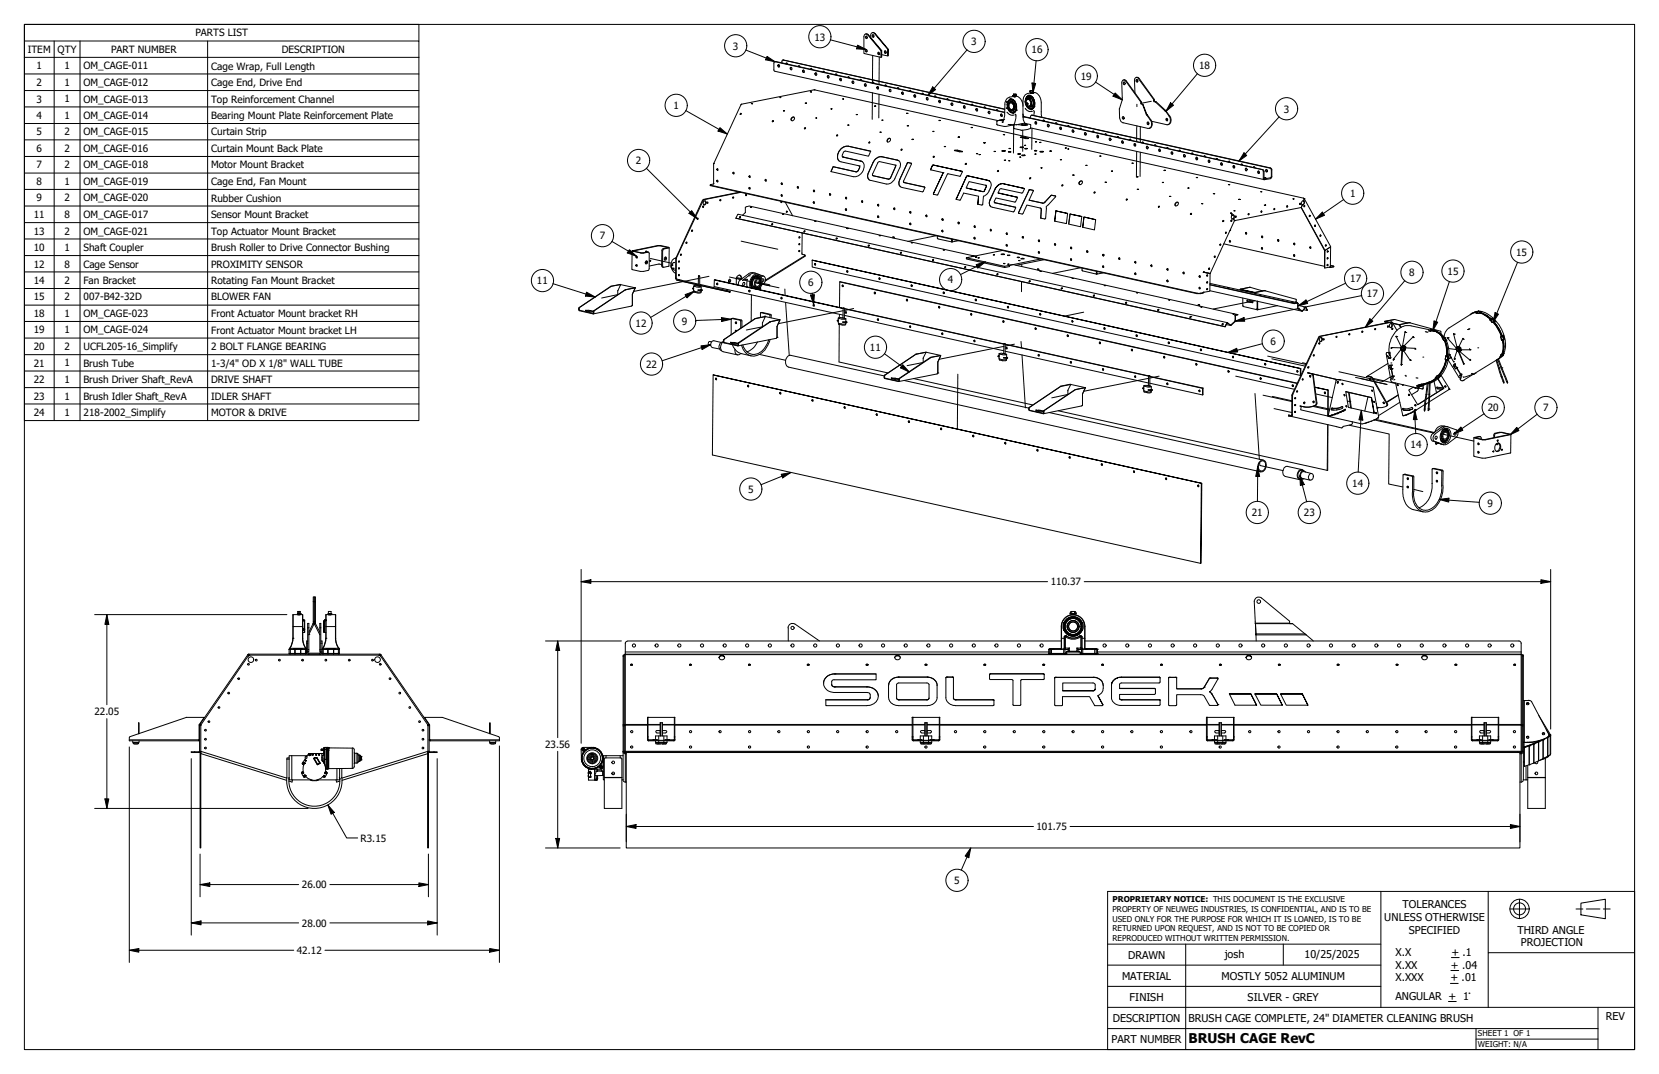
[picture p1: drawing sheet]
<svg xmlns="http://www.w3.org/2000/svg" width="432mm" height="279mm" viewBox="0 0 432 279" stroke-linecap="round" stroke-linejoin="round" font-family="sans-serif">
<defs><g id="words">
<text font-size="3.5" x="309.4" y="271.4">BRUSH CAGE RevC</text>
<g font-size="2.8">
<text x="360.3" y="239.6">UNLESS OTHERWISE</text>
<text x="365.1" y="236.3">TOLERANCES</text>
<text x="366.7" y="243">SPECIFIED</text>
<text x="395" y="242.9">THIRD ANGLE</text>
<text x="293.6" y="249.4">DRAWN</text>
<text x="318.8" y="249.1">josh</text>
<text x="339.5" y="249.2">10/25/2025</text>
<text x="363.2" y="248.7">X.X</text>
<text x="377.8" y="248.7">+ .1</text>
<text x="395.9" y="246.2">PROJECTION</text>
<text x="292" y="254.9">MATERIAL</text>
<text x="317.9" y="254.9">MOSTLY 5052 ALUMINUM</text>
<text x="363.2" y="252">X.XX</text>
<text x="363.2" y="255.3">X.XXX</text>
<text x="377.5" y="255.3">+ .01</text>
<text x="377.6" y="252">+ .04</text>
<text x="294" y="260.3">FINISH</text>
<text x="324.7" y="260.3">SILVER - GREY</text>
<text x="363.2" y="260.1">ANGULAR + 1°</text>
<text x="289.7" y="265.8">DESCRIPTION</text>
<text x="309.4" y="265.7">BRUSH CAGE COMPLETE, 24&quot; DIAMETER CLEANING BRUSH</text>
<text x="418" y="265.4">REV</text>
<text x="289.3" y="271.3">PART NUMBER</text>
</g>
<g font-size="2.6">
<text x="50.9" y="9.5">PARTS LIST</text>
<text x="212" y="10.5">13</text>
<text x="252.8" y="11.7">3</text>
<text x="7.2" y="13.7">ITEM</text>
<text x="15" y="13.8">QTY</text>
<text x="28.9" y="13.7">PART NUMBER</text>
<text x="73.3" y="13.8">DESCRIPTION</text>
<text x="190.8" y="12.9">3</text>
<text x="268.5" y="13.9">16</text>
<text x="312.1" y="18">18</text>
<text x="9.5" y="18">1</text>
<text x="9.5" y="22.4">2</text>
<text x="16.8" y="18">1</text>
<text x="16.8" y="22.4">1</text>
<text x="21.7" y="18">OM_CAGE-011</text>
<text x="21.7" y="22.4">OM_CAGE-012</text>
<text x="54.9" y="18.1">Cage Wrap, Full Length</text>
<text x="54.9" y="22.4">Cage End, Drive End</text>
<text x="281.3" y="20.8">19</text>
<text x="9.5" y="26.7">3</text>
<text x="16.8" y="26.6">1</text>
<text x="21.7" y="26.7">OM_CAGE-013</text>
<text x="54.9" y="26.7">Top Reinforcement Channel</text>
<text x="175.3" y="28.3">1</text>
<text x="334.1" y="29.3">3</text>
<text x="9.5" y="30.9">4</text>
<text x="9.5" y="35.2">5</text>
<text x="16.8" y="30.9">1</text>
<text x="16.8" y="35.2">2</text>
<text x="21.7" y="30.9">OM_CAGE-014</text>
<text x="21.7" y="35.2">OM_CAGE-015</text>
<text x="54.9" y="31">Bearing Mount Plate Reinforcement Plate</text>
<text x="54.9" y="35.2">Curtain Strip</text>
<text x="9.5" y="39.5">6</text>
<text x="16.8" y="39.6">2</text>
<text x="21.7" y="39.6">OM_CAGE-016</text>
<text x="54.9" y="39.6">Curtain Mount Back Plate</text>
<text x="9.5" y="43.8">7</text>
<text x="16.8" y="43.8">2</text>
<text x="21.7" y="43.8">OM_CAGE-018</text>
<text x="54.9" y="43.8">Motor Mount Bracket</text>
<text x="165.5" y="42.7">2</text>
<text x="9.5" y="48.1">8</text>
<text x="9.5" y="52.4">9</text>
<text x="16.8" y="48.1">1</text>
<text x="16.8" y="52.4">2</text>
<text x="21.7" y="48.1">OM_CAGE-019</text>
<text x="21.7" y="52.4">OM_CAGE-020</text>
<text x="54.9" y="48.1">Cage End, Fan Mount</text>
<text x="54.9" y="52.5">Rubber Cushion</text>
<text x="351.4" y="51.2">1</text>
<text x="8.8" y="56.7">11</text>
<text x="16.8" y="56.7">8</text>
<text x="21.7" y="56.7">OM_CAGE-017</text>
<text x="54.9" y="56.7">Sensor Mount Bracket</text>
<text x="8.8" y="61">13</text>
<text x="8.8" y="65.3">10</text>
<text x="16.8" y="61">2</text>
<text x="16.8" y="65.3">1</text>
<text x="21.7" y="61">OM_CAGE-021</text>
<text x="21.7" y="65.3">Shaft Coupler</text>
<text x="54.9" y="61">Top Actuator Mount Bracket</text>
<text x="54.9" y="65.3">Brush Roller to Drive Connector Bushing</text>
<text x="156.1" y="62.3">7</text>
<text x="8.8" y="69.6">12</text>
<text x="16.8" y="69.6">8</text>
<text x="21.7" y="69.6">Cage Sensor</text>
<text x="54.9" y="69.6">PROXIMITY SENSOR</text>
<text x="366.8" y="71.8">8</text>
<text x="376.7" y="71.4">15</text>
<text x="394.6" y="66.5">15</text>
<text x="8.8" y="73.9">14</text>
<text x="16.8" y="73.9">2</text>
<text x="21.7" y="73.9">Fan Bracket</text>
<text x="54.9" y="73.9">Rotating Fan Mount Bracket</text>
<text x="139.8" y="73.9">11</text>
<text x="210.3" y="74.4">6</text>
<text x="246.7" y="73.7">4</text>
<text x="351.4" y="73.4">17</text>
<text x="355.8" y="77.3">17</text>
<text x="8.8" y="78.2">15</text>
<text x="8.8" y="82.5">18</text>
<text x="16.8" y="78.2">2</text>
<text x="16.8" y="82.5">1</text>
<text x="21.7" y="78.2">007-B42-32D</text>
<text x="21.7" y="82.5">OM_CAGE-023</text>
<text x="54.9" y="78.2">BLOWER FAN</text>
<text x="54.9" y="82.5">Front Actuator Mount bracket RH</text>
<text x="8.8" y="86.7">19</text>
<text x="16.8" y="86.7">1</text>
<text x="21.7" y="86.7">OM_CAGE-024</text>
<text x="54.9" y="86.8">Front Actuator Mount bracket LH</text>
<text x="165.4" y="85">12</text>
<text x="177.5" y="84.5">9</text>
<text x="330.6" y="89.7">6</text>
<text x="8.8" y="91.1">20</text>
<text x="8.8" y="95.4">21</text>
<text x="16.8" y="91.1">2</text>
<text x="16.8" y="95.3">1</text>
<text x="21.7" y="91.1">UCFL205-16_Simplify</text>
<text x="21.7" y="95.4">Brush Tube</text>
<text x="54.9" y="91.1">2 BOLT FLANGE BEARING</text>
<text x="54.9" y="95.4">1-3/4&quot; OD X 1/8&quot; WALL TUBE</text>
<text x="168.1" y="95.7">22</text>
<text x="226.4" y="91.2">11</text>
<text x="8.8" y="99.6">22</text>
<text x="16.8" y="99.6">1</text>
<text x="21.7" y="99.7">Brush Driver Shaft_RevA</text>
<text x="54.9" y="99.6">DRIVE SHAFT</text>
<text x="8.8" y="103.9">23</text>
<text x="16.8" y="103.9">1</text>
<text x="21.7" y="103.9">Brush Idler Shaft_RevA</text>
<text x="54.9" y="103.9">IDLER SHAFT</text>
<text x="387.2" y="107">20</text>
<text x="401.6" y="107">7</text>
<text x="8.8" y="108.3">24</text>
<text x="16.8" y="108.2">1</text>
<text x="21.7" y="108.3">218-2002_Simplify</text>
<text x="54.9" y="108.3">MOTOR &amp; DRIVE</text>
<text x="367.2" y="116.6">14</text>
<text x="194.7" y="128.2">5</text>
<text x="352" y="126.6">14</text>
<text x="387.2" y="131.8">9</text>
<text x="325.8" y="134.2">21</text>
<text x="339.3" y="134.2">23</text>
<text x="273.5" y="152.3">110.37</text>
<text x="24.6" y="186.1">22.05</text>
<text x="141.9" y="194.6">23.56</text>
<text x="269.7" y="216">101.75</text>
<text x="93.9" y="218.9">R3.15</text>
<text x="78.5" y="231.1">26.00</text>
<text x="248.3" y="229.9">5</text>
<text x="78.5" y="241">28.00</text>
<text x="77.3" y="248.2">42.12</text>
</g>
<g font-size="2.1">
<text x="289.6" y="234.8">PROPRIETARY NOTICE: THIS DOCUMENT IS THE EXCLUSIVE</text>
<text x="289.6" y="237.2">PROPERTY OF NEUWEG INDUSTRIES, IS CONFIDENTIAL, AND IS TO BE</text>
<text x="289.6" y="239.8">USED ONLY FOR THE PURPOSE FOR WHICH IT IS LOANED, IS TO BE</text>
<text x="289.6" y="242.3">RETURNED UPON REQUEST, AND IS NOT TO BE COPIED OR</text>
<text x="289.6" y="244.8">REPRODUCED WITHOUT WRITTEN PERMISSION.</text>
<text x="384.7" y="269.6">SHEET 1 OF 1</text>
<text x="384.7" y="272.4">WEIGHT: N/A</text>
</g>
</g></defs>
<!-- layer: Visible (ANSI) -->
<g fill="none" stroke="#000" stroke-width=".26">
<path d="M201.7 16.1l59.8 13.1M202.5 16.8a.3 .3 0 0 1 .5 .3 .3 .3 0 0 1-.5 .2zM202.7 16.8l-.1 .4 .2 .2M203.5 16.4v-.6l.3-.2 57.7 12.8M203.7 15.6l57.8 12.8M204.5 16.6l.3-.2 .2 .3M204.8 16.4l-.1 .2M205.7 17.6a.28 .28 0 0 1 .4 0 .28 .28 0 0 1 0 .4 .28 .28 0 0 1-.4 0zM205.9 17.5l-.1 .3 .3 .4M207.7 17.3l.3-.2 .2 .3M208 17.1l-.1 .2M209.2 18.2l-.2 .4 .3 .3"/>
<path d="M210.9 18l.3-.2 .2 .3M211.2 17.8l-.1 .2M212.3 18.9v.4l.2 .3M214.2 18.7a.24 .24 0 0 1 .3-.1 .24 .24 0 0 1 .1 .3M214.4 18.5l-.1 .3M215.4 19.7a.3 .3 0 0 1 .4 .2 .3 .3 0 0 1-.4 .3zM215.6 19.6l-.1 .5 .2 .2M217.4 19.4l.3-.2 .2 .4M217.6 19.2v.3M220.9 19.9l-.1 .3M225.3 8.8l.7 .2 3.5 4.1-.2 .1-3.6-4.2a.54 .54 0 0 0-.6-.1 .54 .54 0 0 0-.2 .7v4.3l4.4 1M225.5 9.4l-.1 .4 .2 .2"/>
<path d="M225.5 12.9l-.1 .2 .2 .4M227.1 9.1a.28 .28 0 0 1 .4 .2 .28 .28 0 0 1-.4 .3zM227.1 8.5l.3-.1 .4 .3 3.4 4.1-3.9-4.3-.5 .2-.2 1.1M227.3 9l-.2 .3 .3 .4M228.7 14l.2 .1M228.7 13.6l-.1 .4 .3 .2M229.5 13.1v1.8h-.2v-1.7M229.5 14.2l1.5 .3M230.3 13.3a.28 .28 0 0 1 .3 .2 .28 .28 0 0 1-.3 .3zM230.4 13.2v.5l.2 .1M231.1 12.8l-.1 1.7h.2v-1.7M192.8 27.2l.2-.1z"/>
<path d="M192.8 27.2l-7 15.3M192.9 29.5l-.2 .3M195.5 27h.4zM201.3 31.4h-.2v.3M202.9 25.3l.4 .1zM203.9 28.8h.3zM206.7 30.5l-.6 .2-.2 .4 .2 .3M209.4 33.3h.3l-.2 .2h-.1zM209.5 26.9h.4zM209.7 33.3l-.3 .2M210.9 23.9h.3zM211.9 23.4h.1"/>
<path d="M211.9 23.4l-18.9 3.7M212 23.4l127.3 28.2M212.3 30.7h.3zM216.3 28.3h.2zM217.7 35.2l.4-.1-.2 .3h-.2zM218 35.1l-.2 .3M218.6 20.4a.28 .28 0 0 1 .4 .1 .28 .28 0 0 1-.1 .3 .28 .28 0 0 1-.3 0zM218.8 20.4l-.1 .2 .2 .4M219.3 25.7l.3 .1zM220.6 32.5l.4 .1zM220.6 20.1l.3-.2 .2 .4M220.8 38a2.61 2.61 0 0 0-2.5 3.8l.1 .1"/>
<path d="M220.8 38a2.61 2.61 0 0 0-2.5 3.8l.6 .3 4.6 1 .2 .6M220.8 38l5.8 1.3-.5 1.3-6-1.3-.4 .1-.5 1 .1 .4 4.7 1.1M220.8 38l5.8 1.4M222 21.1l-.1 .4 .2 .2M222.8 29.8h.4zM223.8 20.9l.3-.3 .2 .4M224.1 20.6l-.1 .3M225.2 21.8v.4l.2 .2M226.4 37l-.2 .2M227.1 21.6l.2-.2 .2 .3M227.3 21.4l-.1 .3M227.6 27.6h.4z"/>
<path d="M228.3 22.5a.28 .28 0 0 1 .4 .3 .28 .28 0 0 1-.4 .3zM228.5 22.5l-.2 .3 .3 .3M229 34.4h.4zM229.5 31.2l.3 .1zM230.3 22.3l.3-.2 .2 .3M230.5 22.1l-.1 .3M231.1 36.1a.45 .45 0 0 1 .7 .2 .45 .45 0 0 1-.4 .6 .38 .38 0 0 1-.5-.2 .38 .38 0 0 1 .2-.5zM231.5 23.3a.28 .28 0 0 1 .4 0 .28 .28 0 0 1 0 .4 .28 .28 0 0 1-.4 0zM231.6 36.1l-.2-.1-.3 .3-.1 .7M231.7 23.2l-.1 .4 .2 .2M233.5 23l.2-.2 .2 .3M233.7 22.8v.3"/>
<path d="M234.8 38.8l-.2 .3M234.9 23.9l-.1 .4 .2 .3M236 29.5h.3zM236.1 32.7l.4 .1zM236.7 23.7l.3-.2 .2 .3M237 23.5l-.1 .2M237.4 36.3h.3zM237.9 24.7a.3 .3 0 0 1 .5 .3 .3 .3 0 0 1-.5 .2zM238.1 24.6v.5l.2 .2M240 24.4l.2-.1 .2 .3M240.2 24.3l-.1 .1M241.2 25.4a.28 .28 0 0 1 .4 .3 .28 .28 0 0 1-.4 .2z"/>
<path d="M241.4 25.3l-.2 .4 .3 .3M242.8 34.2h.3zM243.1 25.1l.4-.1 .1 .3M243.4 25l-.1 .2M244.3 31.3l.4 .1zM244.3 26.2a.28 .28 0 0 1 .4 0 .28 .28 0 0 1 0 .3 .28 .28 0 0 1-.4 0zM244.6 26.1l-.1 .4 .2 .2M245.7 38.1h.4zM246.4 25.8l.2-.1 .2 .3M246.6 25.7l-.1 .2M247.8 26.8l-.1 .4 .2 .2M248.4 39.1h.8l1.3 .3-.8 .1z"/>
<path d="M248.5 39.2l1.9 .3M249.4 35.7h.3zM249.6 26.6a.22 .22 0 0 1 .2-.2 .22 .22 0 0 1 .3 .2v.1M249.9 26.4l-.2 .2M250.8 27.6a.28 .28 0 0 1 .4 .2 .28 .28 0 0 1-.4 .3zM251 27.5v.5l.1 .1M252.7 33.1l.4 .1zM252.8 27.3l.3-.2 .2 .3M253 27.1v.2M254.1 28.3a.28 .28 0 0 1 .4 .2 .28 .28 0 0 1-.4 .3zM254.1 39.9h.4zM254.3 28.2l-.2 .3 .3 .3"/>
<path d="M256 37.1h.4zM256 28l.1-.1a.23 .23 0 0 1 .3-.1 .23 .23 0 0 1 .1 .3M256.3 27.8l-.1 .3M257.2 29a.28 .28 0 0 1 .4 0 .28 .28 0 0 1 0 .4 .28 .28 0 0 1-.4 0zM257.4 29v.3l.2 .2M258.7 39.4h.4zM259.3 28.7l.2-.2 .2 .3M259.5 28.5l-.1 .3M259.6 32.5l1.8 .4 2.3-.4M259.6 32.5h.1M260 31.3h.3M260 31.3h.1"/>
<path d="M260 31.3l-.5 .2 .1 1M260.7 29.7l-.1 .4 .2 .2M260.7 39.2l1 .1zM260.9 39.3h.7M260.9 31.8h.1M261.1 35.1h.4zM261.2 31.2h-.5l.5 .2M261.2 31.1l-.9 .1 .8 .3M261.2 31.1h.1M261.5 29.3l-59.8-13.2-.3 .2v2.1l.3 .1 58 12.9M261.9 28.1h.1M261.9 26.5h.1"/>
<path d="M262 26.5h.3M262 28.1h.3M262.1 29.2a1.71 1.71 0 0 0 1.5 .8l.4-.1M262.1 27.2h.1M262.1 28.1h.1M262.3 26.5h.1M262.4 28.4a1.47 1.47 0 0 0 1.4 1M262.4 28.4h.1M262.4 27.4a.81 .81 0 0 1 .7-1 .81 .81 0 0 1 .9 1v.2a.82 .82 0 0 1-.4 1.1 .82 .82 0 0 1-1.1-.6M262.4 27.4h.1M262.4 32.4l1.5 .2M262.4 39.5h.7z"/>
<path d="M262.5 26.4a1.08 1.08 0 0 1 1.2-.4 1.08 1.08 0 0 1 .7 1l.1 .4a1.18 1.18 0 0 1-.2 1.4 1.18 1.18 0 0 1-1.3 .2l-.7-1.1v-.8zM262.5 28.1h.1M262.6 39.6h.4M262.6 38.6l.4 .1zM262.6 27l.1-.1a.81 .81 0 0 1 1 .2 .81 .81 0 0 1 .1 1v.1a.75 .75 0 0 1-1 .2 .75 .75 0 0 1-.3-1zM262.6 26.7a1.01 1.01 0 0 1 1.2 .2 1.01 1.01 0 0 1 .2 1.1 .73 .73 0 0 1-.7 .8 .73 .73 0 0 1-.8-.7l-.1-.9zM262.7 26.2a1.39 1.39 0 0 1 1.4 .2 1.39 1.39 0 0 1 .4 1.4 1.05 1.05 0 0 1-.7 1.4 1.05 1.05 0 0 1-1.3-.9l-.2-1.2zM262.8 25.7a2.03 2.03 0 0 1 1.8 2.4l-.1 .6M263.1 26l.9 .3M263.1 26h.1M263.1 26.4a1.28 1.28 0 0 1 1.1 1 1.28 1.28 0 0 1-.6 1.4M263.1 26.4a1.26 1.26 0 0 1 1.1 1 1.26 1.26 0 0 1-.5 1.4h-.2a1.18 1.18 0 0 0 .8-1 1.18 1.18 0 0 0-.6-1.2l-.2-.2-.5 .1"/>
<path d="M263.1 26.4h.1M263.1 26.4l-.1 .1M263.6 25.8a1.26 1.26 0 0 0-1.5 1.6 1.6 1.6 0 0 0 2 1.8l.1-.1M263.6 26h.1M263.6 24.8l.2 .1M263.7 27.2a.65 .65 0 0 0-.9-.3 .65 .65 0 0 0-.2 1l.2 .3a.58 .58 0 0 0 .7 .3 .58 .58 0 0 0 .3-.7M263.7 24.9l.5 .1M263.8 26a.99 .99 0 0 0-1.1-.1 .99 .99 0 0 0-.5 .9l-.1 .4M263.8 25.1h.1M263.8 24.8h-.2l.2 .1M263.8 25.1l-1 .2a1.88 1.88 0 0 0-1.2 1.9l-.1 2.9-.3 1.3-.3 .4M263.8 24.5v.4"/>
<path d="M263.8 25v.1M263.8 25.1h.2zM263.8 25h.1M263.9 25l-.1 .1M263.9 32.4l.1 1.1 1.8 .4 1.8-.2 .6-.2v-.2M263.9 32.4h.1M264 26.3h.1M264.1 25l.1 .1M264.2 29h.1M264.2 25.1h.2M264.2 25.1h.1M264.2 24.6h.1"/>
<path d="M264.2 25l-.5-.1 .7 .1M264.2 25h.1M264.2 29.7h.1a3.3 3.3 0 0 1-.4 2.7M264.3 24.6l.1 .4zM264.3 24.6h.1M264.3 25.1l-.2 .1M264.3 25.1h.1M264.4 32.4h.1M264.4 26.9a1.08 1.08 0 0 0-1.4-.9 1.08 1.08 0 0 0-.7 1.4 1.46 1.46 0 0 0 1.7 1.7 1.15 1.15 0 0 0 .5-1.2M264.4 24.5h-.6l.4 .1M264.4 25h.1M264.4 24.9h.1"/>
<path d="M264.4 24.6l.1 .1v.3h-.1M264.4 24.5h.1M264.4 28.9l-.7 .5M264.4 24.5v.6M264.4 28.6h.1M264.4 28.5l-.3 .5-.4 .2M264.5 28.7h.1M264.5 28.6h.1M264.5 28.6v.1M264.5 27.1h.1M264.5 25a2.54 2.54 0 0 1 1.8 2.7v3.4l.5 1M264.5 28.7l-.4 .6-.5 .2"/>
<path d="M264.9 32.4a2.14 2.14 0 0 1 2.5 0l-.3 .2h-1zM264.9 32.4l.1 .1M265.5 38.3l.9 .1zM265.6 38.4h.7M265.7 35.8l1.3 .3 .7-.1-1.4-.4-.7 .1 2.1 .3M265.8 32.4l.8-.1 .4 .2-.7 .1zM266.3 29.7l.1 .7 62.3 13.7 .3 .4 .1 2 1.7-.3 .1-.2v-1.9l-.3-.3-62.1-13.8-.2 .1-.2 .6M266.3 30.3v.1M266.7 37.8h.3zM266.7 38.7h.7zM266.8 38.7h.5M266.8 26.5a.84 .84 0 0 1 .8-.9 .84 .84 0 0 1 .9 .9v.2a.8 .8 0 0 1-.4 1.2 .8 .8 0 0 1-1.1-.7"/>
<path d="M266.8 28.3h.1a1.71 1.71 0 0 0 1.5 .7h.3M266.8 32.1h.1M266.8 32.1l1.4 .3v.9M267 27.2h.1M267.1 25.8a1.04 1.04 0 0 1 1-.8 1.04 1.04 0 0 1 1 .9M267.1 25.8a1.06 1.06 0 0 1 1.1-.8 1.06 1.06 0 0 1 1 1.1 1.43 1.43 0 0 1-1 2.2l-.7-.5M267.1 25.8a1 1 0 0 1 1.1-.8 1 1 0 0 1 .9 1 1.44 1.44 0 0 1-.9 2.3l-.7-.4M267.1 26h.1a.89 .89 0 0 1 1.1 .5 .89 .89 0 0 1-.5 1.1l-.4-.1-.4-.6zM267.1 25.7a1.14 1.14 0 0 1 1.3 .5 1.14 1.14 0 0 1-.1 1.4 .73 .73 0 0 1-.8 .3 .73 .73 0 0 1-.5-.7l-.2-.8zM267.2 26.9l.3 .3M267.3 26.8h.1M267.4 32.4l.1 .1"/>
<path d="M267.4 27.2l.1-.2-.2-.2-.1 .2 .3 .2M267.5 26.9h.1M267.6 24.8a1.9 1.9 0 0 1 1.7 2.2l-.1 .9-.8 .7M267.7 25.5h.1M267.7 25.5h.2M267.7 25.5l-.2 .1M267.8 25.5h.4M267.8 25.4h.3zM267.8 25.4h.4l-.3 .1M267.8 25.4h.3l-.2 .1M267.8 25.5h.3M267.8 25.4l.2 .1"/>
<path d="M267.8 25.4h.1M267.8 25.5h.1M267.8 25.5h-.1M267.8 25.4l-.1 .1M267.8 25l.9 .3M267.8 25h.1M267.8 25.4h.2M268 25.4h.1M268.1 25.5l-.2 .1M268.1 25.5l-.3 .1M268.1 25.5h.1M268.2 25.5a1.37 1.37 0 0 1 .2 2.3"/>
<path d="M268.2 25.5v.1M268.2 26.4a.61 .61 0 0 0-.9-.5 .61 .61 0 0 0-.2 1v.1a.58 .58 0 0 0 .7 .6 .58 .58 0 0 0 .5-.7M268.2 23.6h.6a.4 .4 0 0 0-.5-.1 .4 .4 0 0 0-.2 .5h.1M268.2 24.1h.5M268.2 24.1h.1M268.2 25.5l-.1 .1M268.2 25.5h-.5M268.2 25.5h.1M268.2 27.8a1.26 1.26 0 0 0 .8-1.2 1.26 1.26 0 0 0-.8-1.1 1.32 1.32 0 0 1 .8 1.1 1.32 1.32 0 0 1-.6 1.2M268.2 24.2l.1 .1M268.2 24h.6M268.2 24h.1"/>
<path d="M268.2 24l.5 .1M268.2 23.6l-.2 .1 .2 .3M268.2 23.6h.1M268.2 23.6v.3M268.2 24.2l-.7 .1a2.12 2.12 0 0 0-1.2 2v1.2M268.2 33.3l60.9 13.4M268.2 23.6v.4M268.2 24.1v.1M268.3 25a1.06 1.06 0 0 0-1.1 .2 1.06 1.06 0 0 0-.3 1 1.05 1.05 0 0 1 .4-1.1 1.05 1.05 0 0 1 1.2 0M268.3 24.3h.2M268.3 24.3h.4M268.3 24.3h.1"/>
<path d="M268.4 25.1h.1M268.4 24.1l-.1 .2M268.4 27.8l-.5 .1M268.5 30l62.2 13.7 .3 .3v2l-.3 .5-1.8 .2-.1-2.3-.3-.3-62.2-13.6M268.5 28.3h.1M268.5 24.1h.1M268.6 24.1l-.1 .2M268.7 25.3h.1M268.7 24.1h.3M268.7 24.1h.1M268.7 24.3h-.2M268.7 24.3h.1"/>
<path d="M268.8 23.6v.7h-.3M268.9 24.1h.1h-.3M268.9 24.1h.1M268.9 24.1a2.29 2.29 0 0 1 2.1 2.5v3.2l.2 .7M268.9 28h.1M269 24.1h.1M269 28.8a.72 .72 0 0 1 .1 1v.2M269.1 27.9a1.06 1.06 0 0 1-1.1 .5 1.06 1.06 0 0 1-.9-.9l.2 .2a1.02 1.02 0 0 0 1.6 .4M269.2 27.6l-.7 .7M269.2 27.6h.1M269.2 39.2h.7zM269.3 39.2h.4"/>
<path d="M269.3 26.9a1.01 1.01 0 0 1-.5 1.2 1.01 1.01 0 0 1-1.3-.3M269.4 31.7a.28 .28 0 0 1 .4 .2 .28 .28 0 0 1-.4 .3zM269.5 36.9h.3zM269.6 31.6l-.1 .3 .2 .4M270.6 37h.4zM270.6 39.4l1 .1zM270.8 39.5h.7M271.4 31.4l.3-.2 .2 .4M271.6 31.3l.2 .1M271.7 31.2l-.1 .2 .2 .1M272.6 32.4a.27 .27 0 0 1 .4 .2 .27 .27 0 0 1-.3 .3zM272.9 32.3l-.2 .4 .3 .3"/>
<path d="M273.2 39.3h.4zM274.6 32.1l.1-.1a.23 .23 0 0 1 .3 0 .23 .23 0 0 1 .1 .3M274.9 31.9l-.1 .3M276 33.1v.4l.2 .2M277.2 38.5h.4zM277.9 38.7l.3 .1zM277.9 32.8l.2-.2 .2 .4M278.1 32.6l-.1 .3M279.3 33.8l-.1 .4 .2 .2M281.1 33.6a.22 .22 0 0 1 .2-.3 .22 .22 0 0 1 .3 .3v.1M281.3 33.3l-.1 .3M282.3 34.6a.27 .27 0 0 1 .4 .2 .27 .27 0 0 1-.4 .3z"/>
<path d="M282.5 34.5l-.1 .3 .2 .3M284.3 34.3l.3-.2 .2 .3M284.5 34.1v.2M285.6 35.2l.3 .1a.32 .32 0 0 1 0 .5 .32 .32 0 0 1-.5 0 .32 .32 0 0 1 .1-.5zM285.8 35.2l-.2 .4 .2 .2M287.5 35l.1-.1a.23 .23 0 0 1 .3-.1 .23 .23 0 0 1 .1 .3M287.8 34.8l-.1 .3M288.9 35.9v.4l.2 .2M290.8 35.7l.2-.2 .2 .3M291 35.5l-.1 .3M292.2 36.6l-.2 .4 .3 .3M292.4 30.4l-.1 .3 .2 .3"/>
<path d="M292.4 20.8h.4l.4 .3 3.9 5.4M292.6 21.3l-.1 .4 .2 .3M293.9 36.4l.3-.2 .2 .3M294.2 36.2l-.1 .2M295.1 37.5a.27 .27 0 0 1 .5 .1 .27 .27 0 0 1-.4 .3zM295.4 37.3l-.1 .4 .2 .3M295.4 24.1v-3.7a.49 .49 0 0 1 .5-.3 .49 .49 0 0 1 .4 .3l4 5.5M295.7 20.1h.5l.3 .3 3.9 5.4M295.9 20.7l-.1 .4 .2 .2M296.9 26.5l-4.2-5.7a.61 .61 0 0 0-.7 .8l.1 4.4a7.1 7.1 0 0 0-.7 4.7l.1 .2a1.11 1.11 0 0 0 .9 1l6.4 1.5a1.23 1.23 0 0 0 1-.9 1.23 1.23 0 0 0-.4-1.3l-.9-1.2M297.1 27.1v-.6h-.2v.6h.5M297.2 37.1v-.1a.23 .23 0 0 1 .3 0 .23 .23 0 0 1 .1 .3"/>
<path d="M297.3 27.1l.2 .1M297.4 27.1l1.1 2.7-.2-.1zM297.4 37v.1M298.3 29.7l.2 .3M298.4 38.2a.27 .27 0 0 1 .4 .1 .27 .27 0 0 1-.4 .3zM298.5 29.8l.1 .1M298.6 38l-.1 .4 .2 .3M298.6 31.9a.27 .27 0 0 1 .4 .1 .27 .27 0 0 1-.4 .3zM298.6 29.9l-.1 .1M298.6 29.9l.9 1.3a1.35 1.35 0 0 1-.4 2.2M298.8 31.8l-.1 .3 .3 .3M300.4 37.8l.1-.1a.23 .23 0 0 1 .3 0 .23 .23 0 0 1 .1 .3"/>
<path d="M300.7 37.7l-.2 .2M300.7 26.5l2.5 2.3M300.9 26.4h-.4l-.1-.6-.1 .1v.5l.4 .1M300.9 26.4l2.4 2.3M300.9 26.4l-.2 .1M301.8 38.8v.4l.1 .2M303.2 28.8l.2 .2M303.3 28.7l-.1 .1M303.3 28.7l.2 .3M303.4 29h.1M303.4 29l.9 1.2a1.3 1.3 0 0 1-.6 2.2l-3.9-.8M303.5 29l1 1.2a1.43 1.43 0 0 1-.5 2.2"/>
<path d="M303.7 38.5l.1-.1 .3 .3M303.7 30.8l-.1 .3 .2 .3M303.9 38.4l-.1 .2M305.1 39.5l-.2 .3 .3 .3M306.8 39.3l.3-.2 .2 .3M307.1 39.1l-.1 .2M310.3 39.8l-.1 .2M180.1 59.9l-.1 .2M181.5 56.8v.2M183 53.6l-.1 .3M183.1 52.4l.2-.1a.45 .45 0 0 1 .5 .6 .45 .45 0 0 1-.7 .2zM183.5 52.3l.1 .5-.4 .5"/>
<path d="M184.1 52.6l-.1 .2M184.8 48.1l.2 .2 126.5 28.1 1.6-.1 .1-.3M185.7 42.5l.1 5.3-.9 .4 126.6 28.1h.7l2.7-.5 .1-4.6M185.7 42.5h.2zM185.8 42.5h.1M186.7 46.9l-.1 .2M186.7 46.9l-.1 .2 .2 .2M186.8 43.9v.4M187.4 51.9l.2 .1-.1 .3zM187.5 51.9l-.1 .3M190.8 51.2v.3M190.9 44.8l.1 .4"/>
<path d="M191.5 56.8l127.3 28.2M192.6 50l-9.5 1.9-.3 .2-6.9 15-.1 5.2M192.6 56.3l.2 .2-.3 .1zM192.7 56.4l-.2 .2M192.8 50l-9.8 2.1-6.9 15-.1 5.4M193.2 56l.8-.7v-1.3l1-.4 58.6 13-.7 .1M194.1 50.5v.4M195.1 48.8l.1 .3M195.1 45.7l-.1 .2 .2 .3M195.3 53.8l.3 .1zM199.3 46.7l-.1 .2 .2 .2M201 58.2l-.1 .3"/>
<path d="M203.3 50.7l.2-.1v.5zM203.5 47.6l-.1 .2 .2 .2M203.5 50.6v.5l-.1-.4M203.5 52.4v.3l-.2-.1v-.2v.2M203.6 55.7l.4 .1zM204.4 52.6l1.9 3.5M204.7 54.9v.3M207.6 48.5v.3l.2 .2M211.8 52.8h.2M211.8 49.5v.3h.2M211.8 52.5l.1 .4M212 57.6h.4z"/>
<path d="M215.9 50.4h.2l.1 .3-.2 .1zM216 50.4l.1 .4M216.3 44.6l.6-1.2 5.9 1.3M219.3 40.8l4.7 1.1M219.3 40.8h.1M220.1 51.4l.2-.1 .1 .3-.1 .2zM220.2 54.6l.1 .1M220.2 51.3l.1 .5M220.2 54.3l-.1 .2 .2 .2M220.4 59.4h.4zM223.6 43.2l.1 .5M223.6 43.2h.1"/>
<path d="M223.7 43.7l-.4 .7-.5 .3M224 41.9l.5 .2M224 41.9a1.52 1.52 0 0 1 .7 2.3l-.6 1-.8 .6-.6 .2-6.4-1.4 .6-1.2 5.9 1.3M224.4 52.3l.1 .3M226.1 44.9l-.1 .2a1.48 1.48 0 0 0 .3 1.7M227.1 45.7h.2M227.3 45.7l4 .9 .5-.3M227.3 45.7l-.2-.4 1.4-3 .4-.3 4.2 1.1-1.3 3.2M228.5 56.1v.3l.2 .2M228.5 56.5h.2M228.6 53.1l.1 .5M232.8 54.1l-.1 .1 .2 .3"/>
<path d="M233 43l.1 .4-1.3 2.9M233 43h.1M233.6 41.7l-4.1-.9-.9 .1-.8 .6-.5 .7-1.2 2.7M233.6 41.7l.3 .1M233.6 41.7a1.36 1.36 0 0 1 .5 2.1l-1.2 2.8-.5 .5a1.91 1.91 0 0 1-1.7 .8l-4.4-1-.5-1.1 .3-.9M234.2 46.7l-.2 .6a1.1 1.1 0 0 0 .4 1.3M234.2 46.7l-.3 1a1.1 1.1 0 0 0 .9 1.1l5.3 1.1 .6-1.1v-.2l-5.4-1.1M235.3 47.4v.1M235.3 47.4h.1M235.3 47.5l5.4 1.2M236.3 42.3l.9 .2M236.3 42.3l-2.1 4.4"/>
<path d="M236.3 42.3l.9 .2v.2l-2.1 4.4 .2 .4M236.9 58.3l.1 .1M236.9 58l.1 .4M237 55l-.1 .2 .1 .2M241.1 55.9l-.1 .3 .2 .2M242.3 44.2v-.2v.2l3.1 .7v.2v-.2M242.7 43.1l-.4 .9 .4-.9M242.8 42.9l-.1 .2zM243 50.4v.1zM243.1 40.7l-.1 .3M245.3 56.9l.1 .4M245.3 59.9l.1 .4"/>
<path d="M245.4 45.1l-2.4 5.3 2.4-5.3M245.4 44.9h.1M245.5 57.2h-.2h.2M249.4 58h.3h-.3M249.5 57.8l-.1 .3 .2 .1M250.4 44.6l-7.5-1.7 7.6 1.8-.6 1.1-3.3-.6-2.5 5.5-1.1-.2M251.5 48.9l4.3 .9zM251.5 42.5l-.2 .3M251.6 45.8l.2-.1zM251.6 45.8l-2.7 6.1zM253.6 58.8h.2l-.1 .4zM253.7 58.7v.5"/>
<path d="M253.7 59.1h.1M254.5 53.1h.1M254.7 51.1l-.2 2 .2-2-3.9-.9-.9 1.9-1-.2M254.8 40.2h.3zM256.6 48.2l.1 .4-.1-.4-4.4-1-.7 1.7M256.7 48.6l-.5 1.1-.4 .1 .4-.1zM257.2 46.9l-5.4-1.2 5.4 1.2M257.6 47.1l-.4-.2 .1 .1a1.35 1.35 0 0 1 .4 2l-.7 1.4-1 .7-.3 2.2-1.1-.2M257.7 59.7l.3 .1v.3l-.3-.1zM257.9 59.6v.5M258.8 52.7l5.6 1.2v.2l-.7 1-5.4-1.2a1.28 1.28 0 0 1-.6-2l1.3-2.7 .6-.9 .9-.5h.7l-.9 .1-1.2 1.1-1.5 3.4v.9l.3 .5M258.8 52.7h.1"/>
<path d="M259.9 44.4l-.2 .2M261.2 47.8l5.4 1.2zM261.4 41.7h.3zM262.5 41.8h.3zM264.8 51.3l-5-1.1 5.1 1.2-.7 1.2-5-1.1-.4 .9v.3l5.6 1.2M264.9 40.1h.7zM265 40.1h.5M265.1 55.3v.2M265.4 40.9h.3zM265.9 40.4h.9zM266 40.4h.8M266.6 49l-.5 1.2-5.5-1.1h-.3l-.5 1.1"/>
<path d="M267.8 52.1l3.5 .7M268 49.3l.9 .2M268 49.3l-.2 .1-2.7 5.9M268.3 46.2l-.3 .3M268.9 49.5l-1.1 2.6 3.5 .7M269.3 40.1h.4zM270.8 54.2l.2 .5M270.9 56.6v.2M270.9 43.6l.3 .1zM271 54.7l-.2-.6-3.5-.8-1.2 2.4-1-.2v-.2M271 54.7l-.1 1.9M273.7 50.8l1.1 .2"/>
<path d="M273.7 50.8l-1.8 1.9-.6 .1M273.7 50.8l1.1 .2v.2l-1.9 2.1a.69 .69 0 0 0-.5 1l-.3 2.6-1.2-.3M276 41.5l.3 .1zM276.4 48.2l.3-.1-.2 .3zM276.6 48.1l-.2 .3M277.9 55.6l-3.1-.7 3.1 .6-.3 2.7-3.1-.7 .3-2.6-.3 2.6M279.2 45.5h.4zM281 47.2h.1a.39 .39 0 0 1 .6 0 .39 .39 0 0 1-.2 .6 .4 .4 0 0 1-.6 .1 .4 .4 0 0 1 .1-.7zM281.6 56.3l-.4 2.7-3.1-.7 .4-2.6 3.1 .6-3.1-.6-.3 2.6M281.6 47.1l-.5 .1-.2 .6 .1 .2M282.1 56.5l-.3 2.6zM282.6 43.1h.4z"/>
<path d="M284.8 50l.2-.1-.1 .3h-.2zM285 50l-.2 .2M285.2 57.2l-3.1-.7 3.1 .7-.3 2.6-3.1-.7M286.2 40.6h.4zM287.6 47.4h.4zM289.2 44.5h.4zM293.4 51.8l-.2 .3M294.6 42.5h.4zM295.8 46h.4zM296 49.2l.4 .1zM301.8 53.7l-.2 .3M302.5 47.4l.3 .1z"/>
<path d="M303 44.3h.3zM304.4 51.1h.3zM306 52.8a.45 .45 0 0 1 .7 .1 .45 .45 0 0 1-.4 .6 .41 .41 0 0 1-.5-.2 .41 .41 0 0 1 .2-.5zM306.6 52.6l-.6 .3-.1 .6M308 40.3a.27 .27 0 0 1 .5 .2 .27 .27 0 0 1-.4 .3zM308.3 40.2l-.1 .4 .2 .2M309.2 48.9l.3 .1zM310.1 40v-.1a.23 .23 0 0 1 .3-.1 .23 .23 0 0 1 .1 .3M310.1 55.6h-.2v.2M311.3 46.2h.4zM311.5 40.9l-.1 .4 .2 .2M312.7 53h.4z"/>
<path d="M313.3 40.7v-.1a.24 .24 0 0 1 .3-.1 .24 .24 0 0 1 .2 .3M313.6 40.5l-.2 .3M314.7 41.7l-.1 .4 .2 .1M315.8 50.4h.4zM316.5 41.4l.3-.2 .2 .3M316.7 41.2v.3M317.9 42.4l-.1 .3 .3 .3M318.5 57.4l-.2 .3M319.7 48h.4zM319.7 42.2l.3-.3 .2 .3M320 41.9l-.1 .3M320.2 59.9h.1"/>
<path d="M320.3 59.6v.3l-.2 .1M320.4 55.5h.1M320.4 55.4l-.1 .1 .2 .1M320.4 55.4l.1 .2M320.4 55.5l.1 .1M320.4 57.3l.1-.1 .2 .2-.2 .2zM320.4 55.4v.1M320.5 57.2l-.1 .4M320.5 55.6h.1M320.5 55.6l.2 .4M320.7 56a.48 .48 0 0 1 .6 .3 .48 .48 0 0 1-.2 .6M320.7 56h.1"/>
<path d="M320.7 56l-.2 .6 .2 .4 .4-.1M320.9 43.2a.27 .27 0 0 1 .5 .1 .27 .27 0 0 1-.4 .3zM321 56.8h.1M321 55.9l.2 .2-.2 .7M321 56.8l-.3 .2M321 56.8l.1 .1M321.1 56.9l.2 .5-6.3 13.8-1.5-.3M321.1 54.8l.3 .1zM321.1 43.1v.3l.1 .3M321.3 57.4h.1M321.6 56.2v.3M322.4 51.9h.4z"/>
<path d="M323 42.9l.3-.2 .1 .2M323.2 42.7l-.1 .2M324.4 43.8l-.1 .3 .2 .3M325 55.6l-.1 .3M326.2 43.6l.3-.2 .1 .3M326.5 43.4l-.2 .2M327.6 44.5l-.1 .3 .2 .3M328.1 49.8l.3 .1zM328.2 54.9l.3 .1-.1 .2zM328.4 54.9l-.2 .3M329.1 53.3h.3zM329.1 46.2h.4z"/>
<path d="M329.6 44.1v.3l.2 .3M331.7 54.2l-.1 .3M335 53.5v.3M336.5 51.7l.3 .1zM338.4 52.9l-.1 .3M338.6 54l6.1 11.2M338.7 54l-17.4 3.4-.2-.5M338.7 54l6.2 11.2-.1 4.5M339 53.3h.1M339 53.3l-.3 .7M339.2 52.3l.3 .4-.2 .4-.3 .2M339.2 52.2l.1 .1"/>
<path d="M339.2 52.3h.1M339.3 52.3a.56 .56 0 0 1 .2 .6 .56 .56 0 0 1-.5 .4M339.3 52.3l-.5 .2a.53 .53 0 0 0 .2 .8M339.4 51.7l-.1-.1 .2 .2M339.4 51.7l.1 .1M339.4 51.7h.1M339.5 51.8l-.2 .5M339.5 51.7l6.8 12.6M339.5 53.5l-.1 .3M340.9 56l-.1 .3M342.1 58.7l.2-.2 .1 .4h-.2zM342.3 58.5l-.1 .4"/>
<path d="M162.8 75.4l-8.2 5.4-.2 .7-3.7-.8 .1-.7 8.2-5.5 2.5-.5a3.1 3.1 0 0 0-.7 2.6M162.8 75.4h.1M164.5 65.3v4.7l2.2 .6 2-.2 .3-.4v-4.2l-.2-.2-1.3 .2h-.8M164.5 79.4v.2l-10.1 2.1M164.5 79.4h.1M164.9 65.3l6.5-1.4 2.4 .5-1.3 .3-.2 .3-.1 4.2 .5 .3M165.3 74.9l-3.8-.9-2.6 .5-8.2 5.5-.1 .6 .1 .2 3.7 .9 .3-.9 8.1-5.4 2.6-.5-.7 1.5M165.3 74.9l-.7 1.6v2.9M165.3 74.9l-2.5 .5M165.5 66.7l.4 .1-.1 .3-.3-.1zM165.7 68.8l.1 .4M165.8 66.7l.1 .4"/>
<path d="M168.1 67.9a.33 .33 0 0 1 .4 .2 .33 .33 0 0 1-.1 .4 .33 .33 0 0 1-.4 0zM168.1 65.4l-.1 .1M168.1 65.6v-.3l.2 .3M168.2 67.9l.1 .3-.2 .4M168.3 68l-.3 .2M168.3 68.3h-.3M169.1 67.8v.1M172.2 68.8l-.8-.1-2.4 .5M173.2 66.9v.5l-.2 .2M174.2 64.5l-.1 4.8-1.3 .2-.3-.2v-4l.2-.5 1.5-.3-.2-.2-2.8-.4-6.7 1.3 2.4 .6 1.9-.2M174.8 69.7l.5 1 .5 .4M174.8 69.1h.1"/>
<path d="M174.9 69.1l-.2 .1v.4l.3 .2M174.9 69.1h.1M175 69.8h.1M175.1 70l.3 .2h.4M175.1 68.8a.62 .62 0 0 0-.4 .7 .62 .62 0 0 0 .7 .5M175.3 69.8h.1M175.3 68.3h.1M175.3 68.3l-.5 .6M175.6 68.3h-.3M175.8 72.3l.4 .6M175.8 72.3l.2 .1M175.9 67.1a1.67 1.67 0 0 0-1.2 2.1"/>
<path d="M176 72.5l.2 .1 5.6 1.3M176.2 72.9l5.5 1.2M176.2 72.9l5.5 1.3M176.7 71.4l-.1 .3M176.7 69.7l-.1 .2M176.7 67.9v.2M177.2 66.1v.3M178.6 63v.2M180.3 75l.3 .8 1.4 .2 .4-.1 .1-.3M180.5 75h.1M180.5 74.4v.8l-.2-.2M180.5 74.9l-.2 .1"/>
<path d="M180.6 75.8l.1 .2 1.1 .3 .6-.1v-.3M181.7 74.4h.4M181.7 74.4h-1.2l1.3 .3 .7-.1-.4-.2M181.8 71.8h.3zM181.8 71.8l-.1 2.6M182.1 74l8 1.8-.1 .2M182.1 74.2l7.8 1.7zM182.1 71.8v2.6M182.4 75.4h.2zM182.5 74.6v.8h-.8h1.1M182.5 75.2l.3 .2M182.8 75.4l-.2 .2h-.9"/>
<path d="M185.9 72.8v1.7l33.6 7.5M186.8 73.7v.3M189.4 75.3l-.2 .1 .1 .2M189.6 73l.4 .2M189.9 75.9l.1 .1zM189.9 72.6l.1 .6-.3 .2M192.5 71.6l.3 .5 .1 .5M193 72.5a.69 .69 0 0 0-.4-.9 .69 .69 0 0 0-.9 .6l-.1 1.8M193.4 73.7a.31 .31 0 0 1 .4 0 .31 .31 0 0 1-.1 .4 .31 .31 0 0 1-.4-.1zM195 71.8h.1M195.1 75.5v.4M195.1 75.6h.1"/>
<path d="M195.3 74.8a2.48 2.48 0 0 1 2-3.5 2.51 2.51 0 0 1 .2 4M195.5 73.7v.3a1.03 1.03 0 0 0 .8 1M195.6 74.9a2.32 2.32 0 0 1 1.4-3.3 1.8 1.8 0 0 1 .9 2.8l-.7 .8M195.7 74.5l.1 .2M195.9 72.5l.6-.4a.75 .75 0 0 1 1 .4 .98 .98 0 0 0-1-.5 .98 .98 0 0 0-.8 .9 1.29 1.29 0 0 0-.1 1.4 1.29 1.29 0 0 0 1.1 .7l.3-.2a1.01 1.01 0 0 1-1.2 0 1.01 1.01 0 0 1-.3-1.2zM196 74.9l.4 .2M196.3 75h.1M196.3 74.6l.4 .1zM196.3 72.1l-.1 .1M196.3 74.7h.1M196.4 74.7l.5 .1M196.5 71.1l-1-.2-.6 .2-2.4 1.8-.3 .6v.7"/>
<path d="M196.6 72l.4 .1M196.8 74.9l-.5 .2M196.8 72.6a.86 .86 0 0 1 1.1 .2 .86 .86 0 0 1 .1 1.1l-.1 .1a.82 .82 0 0 1-.9 .8 .82 .82 0 0 1-.7-1.1zM196.8 73l.2-.1a.62 .62 0 0 1 .8 .1 .62 .62 0 0 1-.1 .9 .65 .65 0 0 1-.9 .5 .65 .65 0 0 1-.1-1.1zM196.9 72l.5 .3M196.9 72a1.2 1.2 0 0 0-1.2 .9M196.9 72.3h.1M196.9 72h.1M197 72.4a1.23 1.23 0 0 0-1.2 1 1.23 1.23 0 0 0 .7 1.3M197.1 71.6l.6 .5 .3 1.2M197.3 74.7l-.6 .4M197.4 71.4l-.8-.3h-.6l-.7 .2-2.1 1.7 1.3-.4v2.1"/>
<path d="M197.4 72.5l-.5-.1a1.26 1.26 0 0 0-1 1 1.26 1.26 0 0 0 .5 1.3M197.4 71.4l1.3 .4M197.5 73.3l.2 .1-.1 .3-.2-.2zM197.6 75.2h.1M197.7 73.3v.2M197.7 75v.1M197.7 72.6a1.06 1.06 0 0 0-1.1-.8 1.06 1.06 0 0 0-1 1l-.1 .4a1.8 1.8 0 0 0 .3 1.7M197.8 74.3l-.7 .9M197.8 74.9l-.1 .2M197.9 74.9l.1 .3h-.4M198 71.9l.4-.1a1.08 1.08 0 0 1 .9 1 1.08 1.08 0 0 1-.8 1.1l-.3 .1M198.3 72.6h.1a.37 .37 0 0 1 .5 .3 .37 .37 0 0 1-.5 .4"/>
<path d="M198.6 73.9l-.4 .3M203.5 77.3v.4M207.5 60.3h.1M208 65.2l-.1 .2M208 63.4v.2M208 61.6v.3M208.7 60.6v5.6l.8 .2-10.3 6.5M209.4 60.1l-.1 .3M209.5 66.4v.3l-10.4 6.5M211.4 67.7l127.2 28.2zM211.4 67.7v1.8l127.1 28.2M211.6 79.2l.4 .2-.1 .2h-.3z"/>
<path d="M211.8 79.2l.1 .4M212 68.6h.3v.4l-.3-.1zM212.2 68.6l.1 .4M217.8 62l-.1 .2M218.6 73.3l119 26.5M219.3 74.2l.1 .3M220.5 70.4l.2 .4M226.2 63.8l-.1 .3M227.7 76l.1 .4M228.8 61.3h.3zM228.9 72.3l.1 .3M232.4 61.7h.3"/>
<path d="M232.4 61.7v.2M232.7 61.7v.3M234.6 65.7l-.2 .2M236.1 77.9l.1 .4M237.2 63.1l.3 .1zM237.3 74.1l.1 .4M242.9 67.4l.1 .2-.2 .2zM243 67.5l-.2 .3M244 61.4v.6l.2 .2 3.5 .7M244.4 79.7l-.1 .2 .2 .2M245.2 60.2h.2M245.5 65h.4z"/>
<path d="M245.7 76v.4M247.7 62.2l.1 .7M247.8 62.7v.2M247.8 62.2v.5M247.8 62.9h.1M247.8 62.2v.7M249.5 62.6l-1.7 .3M251.1 69.5l.2-.2v.3l-.2 .1zM251.3 69.4l-.2 .3M253.6 66.6h.1M253.6 62l.2 .1M253.7 61.7l-.1 .2 .1 .3"/>
<path d="M253.9 66.9h.4zM254 77.9l.1 .3M254.5 67.1h.4zM258.5 66.3l.3 .1zM259.7 71.2l-.2 .3M260.5 66.2l.6-.2 .3 .2zM260.9 65.2l-9.4 1.9v.3l10 2.2v-.3l-10-2.2M261.2 68.5l.4 .1zM262 63.6l-.1 .2 .2 .2M262 63.9h.2M262.1 60.6v.4M262.2 66.4h.7z"/>
<path d="M262.3 68.7h.3zM262.4 79.7v.4M262.5 65.5h.2M262.7 69.3l.2-.3 .8-.2 58.5 13.1-.7 .1M262.8 69.3l-1.3 .3M264.7 66.9l.7 .1zM265.1 67.8h.4zM265.7 67.3l.6-.1 .3 .2zM266.3 61.5v.4M268 73.1l-.1 .2M269.1 67h.3M270.1 70h.3z"/>
<path d="M270.1 70v.2M270.4 65.5l-.1 .2 .2 .1M270.4 70v.4M270.4 62.4l-.1 .3 .2 .2M270.6 70.5l.4 .1zM270.9 67.4l-9.4 1.9M271.7 67.6l-7.3 1.4M274.6 63.4l-.1 .2 .2 .2M276.4 74.9l-.1 .3M278.6 67.4h.3l-.1 .4zM278.7 67.6h.2M278.8 64.3l-.1 .2 .2 .2"/>
<path d="M278.8 67.3v.5M279 72.4l.4 .1zM281.6 69.7l.1 .8 3.7 .8M283 65.2l-.1 .3 .2 .2M283 65.5h.1l-.1 .1M284.8 76.8h.1M284.9 76.8h-.2v.3M285.4 70.5v.7l.1-.6M285.4 70.6v.7M287.1 69.5h.2M287.1 66.2v.3h.2M287.1 69.2l.1 .4"/>
<path d="M287.1 71l-1.6 .3M287.3 66.3l-.2 .1h.2M287.4 74.3h.3zM291.2 67.1h.2v.4l-.2-.1zM291.3 67.1l.1 .4M291.3 67.4h.2M293 78.7h.2l-.1 .2h-.2zM293.2 78.7l-.2 .2M295.5 71.3l.2 .1M295.5 68l.1 .5M295.5 71l-.1 .2 .2 .2M295.8 76.1h.3z"/>
<path d="M299.7 68.9l.1 .4M303.8 73.2h.2M303.8 72.8v.3l.2 .2M303.9 69.8l-.1 .2 .2 .3M304.1 78h.4zM308.1 70.8l-.1 .2 .2 .2M311.8 79.3l.4 .1zM311.8 79.3v.2M312.2 75l.2 .1M312.2 71.7v.2l.2 .2M312.2 74.7l.1 .4M312.2 79.3v.3"/>
<path d="M312.5 79.8l.4 .1zM313.2 70.9h.3M313.2 70.7l.3 .2M313.2 70.7v.2M313.2 70.7h.1M313.3 70.8h.1M313.3 70.7l.1 .1M313.3 70.7v.1M313.3 70.8l-.1 .1M313.4 70.8l1.6 .4M313.4 70.8l.1 .1M314.1 73.5h.1"/>
<path d="M314.2 71.5l-.1 .3M314.2 73.3l-.1 .3M314.2 75.1l-.1 .3M314.6 69.8h.2v.3zM314.7 69.7l-.1 .4M314.9 74l22 4.9 .7-.2M314.9 73.7l22.7 5M314.9 74.1l22 4.9M314.9 75.6l24 5.4M316 66.7l.2-.1 .1 .3-.2 .1zM316.2 66.6l-.1 .3M317.6 63.5v.3"/>
<path d="M318.5 63.4l26.2 5.9M319.1 60.4l-.1 .3M319.5 74.9h.3zM320.1 62.5l.1 .5M322.8 75.3l3.8 .8zM322.8 75.2v.3M323.5 77.5l.1 2.3 3.6 .8M324.3 60.5l-.1 .2 .2 .2M324.5 78.1l1.4 .2 .2 .3-.2 .1-1.2-.2zM324.7 78v.4l1.3 .3M325.2 74.7h.2M325.4 74.7l-2.6 .5"/>
<path d="M325.4 74.7l3.3 1M326.5 76.1l.1 .2M326.6 76.1l.2 .2M327.2 78.4v2.1l.1-2.1M327.3 78.4v2.2M327.9 76.8h.3zM328.5 61.4l-.1 .3 .2 .1M328.5 64.4v.4M329.2 75.6h.1M329.2 75.6l8.1 2.3 .1 .6-.3 .1M329.2 75.6l-2.6 .5 .1 .2M329.2 75.6l-2.6 .5"/>
<path d="M332.5 79.5l-5.2 1.1M332.7 62.4l-.1 .2 .2 .1M336.2 78.6l.4 .1zM336.7 63.3l.4 .1-.2 .3zM336.9 63.2v.5M336.9 66.2l-.2 .2 .2 .3M336.9 78.9h.7M337.6 78.9l.2 .1M337.6 78.7l.3 .3M337.6 78.7v.2M337.8 79v1.4l1.1 .6M337.8 79h.1"/>
<path d="M337.9 79l-.1 1.2 1.1 .6 .8-.9M337.9 79.4l1.9 .5M339.7 79.9h.2l.3 .9zM340.9 64.3h.3l-.1 .3zM341.1 64.2v.4M343.7 61.1l-.1 .4M344.7 65.2v4.5l1.5-.2M345.1 63.7l-.1 .3M345.4 68.9l.2-.1v.3l-.2 .1zM345.5 67l-.1 .4M345.5 68.8l-.1 .3M345.6 65.2l-.2 .4"/>
<path d="M345.9 69.5l.4 .1M346.3 64.3l-1.6 .9M346.3 64.3l-.1 5.2M346.3 69l.9 .2-.9 .3M347.2 69.3l-.2 .2h-.9M152.5 80.7l.2 .1zM152.6 80.9l.9-.1 1 .3-1 .1-1-.4 .8-.1 1.2 .3M154.5 81.2h.1M185.2 89l-.5-.2-.3 .4a.38 .38 0 0 0 .2 .6l.4 .1M185.6 97.5l-.2 20.9 127.1 28.2 .3-20.9-.3 20.9M186.4 98.4v.4M187.7 89.1l-1.9-.5a1 1 0 0 0-.8 .8 1 1 0 0 0 .4 1l1.9 .4"/>
<path d="M188.2 89a1.19 1.19 0 0 0-1 .9 1.19 1.19 0 0 0 .5 1.2h.1M188.3 89a1.54 1.54 0 0 0-.1 2.5l3.8 .8M190.1 89.1h.2zM190.2 89.3l1.1-.1 .9 .2M190.4 89.2l.1 .1M190.4 82.9l2.6 .3 .1 2M190.5 89.2v.1M190.6 89.7l.5 .9a3 3 0 0 0 1.9 1.4l2.5 .6M191.3 90.9v.2a.9 .9 0 0 0 .4 1 .9 .9 0 0 0 1.1-.2M191.7 86l-.2-.1v.4M191.7 83.8v.2M192.2 89.3l-1-.2-1 .1 1.3 .3h.7"/>
<path d="M192.8 85.4v-2l-2.4-.5-.2 4.2M196.7 82.9h.1M196.7 82.9l-8.3 5.6v.6l3.6 .8 .2-.5M196.7 82.9l2.5-.5a3.2 3.2 0 0 0-.8 2.6M197.2 89a4.7 4.7 0 0 1-2.8 2.5M197.9 82.6l.1-1.3 2.4 .6v.7M198 81.3l2.6 .5 .1 .9M199 82.4h.3M200.1 88.4a4.7 4.7 0 0 1-4.2 3.8 3 3 0 0 1-2.5-2.5M200.4 88.3a5.3 5.3 0 0 1-4.4 4.3 3.4 3.4 0 0 1-3-2.8M200.4 83.7h.1M200.4 83.7l-8.2 5.5v.2"/>
<path d="M202.2 87.8h.1M202.9 83.2l-3.7-.8-2.7 .5-8.1 5.4-.1 .7M202.9 83.2l-.7 1.7v2.9l-.1 .2-10 2M202.9 83.2l-2.5 .5M203 83.2l-2.5 .5-8.2 5.5-.1 .8-3.7-.8-.2-.2M203 83.2l-.7 1.6M217.9 83.3l.3 .8 1.2 .2a.51 .51 0 0 0 .8-.4M218.2 82.7l.7-.1 1.3 .4-1 .1zM218.2 83.5h.1M218.2 83.4l-.3-.1 .3 .2M218.2 82.7v.8M218.2 84.1l.1 .3 .9 .2 .9-.1v-.2"/>
<path d="M218.4 84.4v9.8l12.7 2.8M218.5 80l.1-6.7 119.1 26.4M218.5 81.8l-.1 .9M219.5 80.2l-33.6-7.4 33.6 7.5M219.5 80.1h.1M219.5 80.1l.3 .1M219.5 80.1l-.1 2.6M219.7 80.2h.1M219.8 80.2l-.1 2.6M219.8 82l41.4 9.2M220.1 83.8h.2zM220.2 83.6l-.9 .2h1.1"/>
<path d="M220.2 83.6l.2 .2M220.2 82.9v.7M220.2 81.1l.1 .4M220.4 83.8v.1h-1.1M228.5 82.9l.2 .4M230.1 97.8l-24.2-5.3a1.65 1.65 0 0 0-1.4 1.3 1.65 1.65 0 0 0 .7 1.7l123 27.2M230.3 97.6v.8l3.6 .8 .1-.5M232 98.4h.2zM232.1 98.6l1-.1 .9 .2M234 98.6l-1-.2-1 .1 1.9 .3M235.4 99l32.4 7.2M236.9 84.8l.1 .4"/>
<path d="M237.8 98.5l31 6.8M238.4 92.1l2.6-.5a3.2 3.2 0 0 0-.7 2.7M244.1 97h.1M244.8 92.5l-2.6 .5-8.1 5.4-.1 .3M244.8 92.5l-3.8-.9-2.6 .5-8.1 5.5-.2 .7 .2 .2 3.7 .8 .1-.8 8.2-5.5 2.6-.5-.7 1.5M244.8 92.5a6.7 6.7 0 0 0-.7 4.6l-.1 .2-10.1 2M245.3 86.6l.1 .4M252.8 81.5l.1 .5M253.5 88.5l.2 .1v.3l-.2-.1zM253.7 88.5v.4M259.8 92.6l.2 .3 .1 .5 .8 .2 1.1-.1M259.8 92.6h.2"/>
<path d="M259.8 92.6l.2 .2M260 92.8h.1M260 92v.8M261 83.5l.2-.1 .1 .4-.2 .1zM261.2 83.4v.4M261.2 93.2h.7M261.2 92h.1M261.2 92l.4 .1M261.2 92l-.7-.1-.5 .2 1 .2h1l-.4-.2M261.3 89.4h.1M261.3 89.5l-41.5-9.2 41.5 9.2M261.3 89.4l.3 .1"/>
<path d="M261.3 89.4l-.1 2.6M261.6 89.5h.1M261.6 89.6l37.4 8.3M261.6 89.5l37.4 8.3M261.6 91.4l37.3 8.2M261.6 89.5v2.6M261.9 93l.2 .1zM262 90.4l.1 .3M262 93.2l-.1 .6-.2 .1-1.5-.2-.1-.4M262 92.9l-.8 .1h1.1M262 92.2v.7M262 92.9l.3 .1"/>
<path d="M262.3 93v.2h-.4M269.6 85.3v.4M270.4 92.2v.4M270.8 81.5v.4M277.9 87.1l-.1 .3 .2 .2M278.8 94v.4M279.1 83.4l.1 .4M286.3 89l-.1 .2 .2 .2M287 95.9h.1v.4h-.1zM287.1 95.9l.1 .4M287.5 85.3l.1 .4M294.6 90.9l.1 .3"/>
<path d="M295.5 97.8l.1 .4M295.8 87.1l.1 .4M299 97.8h.3M299 97.8l-.1 2.6M299.3 98l13.8 3M299.3 99.7l13.7 3 .1-1.7M299.3 97.9l13.8 3.1M299.3 97.8v2.6M301.3 80.6l.3-.1-.1 .3h-.2zM301.6 80.5l-.2 .3M303 92.7l.1 .4M303.8 99.6l.2 .4"/>
<path d="M304.2 89l.1 .3M309.9 82.4l-.1 .2M309.9 82.4h.1M311.4 94.6l-.1 .1 .2 .3M312.6 90.8l.1 .4M318.3 84.2v.1M318.3 84.2l-.2 .3M319.2 84.5l1.1 .1M319.5 84h.1M319.5 84h-.2l-.4 1 .6-.9M319.5 83.9l-127.3-28.1-.7 1 127.4 28.2M319.7 96.4v.2l.1 .2"/>
<path d="M320.8 92.7l.3 .1-.1 .3-.2-.1zM320.9 81.7h.3zM321 92.7l.1 .3M321.5 82.1l.1 .1M321.5 82v.2M321.5 82.2l-.1 1.4-1 1-.9-.6M321.5 82v.1M321.5 82.2h.1M321.6 82.2v1.3l-1.2 1.1-.9-.5M322.2 81.9l-.7 .2M327.1 80.4l.3 .1-.2 .1zM328 98.3l.2 .1v.3l-.2-.1z"/>
<path d="M328.1 98.2l.1 .5M329.3 94.6l.1 .3M337.7 96.4l.1 .4M338.5 95.9v1.8l.1-1.8M339 98.6v.2M339.3 80.6l.9 .2M339.8 80l-.9 1M340.4 97l7.6 1.7-7.6-1.7 1 .3M340.4 95.5l.2-.1v.4zM340.5 95.4l-.1 .3M341.2 97.7l-.1 .4M341.4 97.3l.3 .3 .9 7.3-.1 .3a4.6 4.6 0 0 1-4.1 .4l.3 .1-.2 .9 7.3 1.7"/>
<path d="M341.4 97.3l.4 .2 .9 7.7a4.7 4.7 0 0 1-4.3 .4M341.9 92.3v.3M343.3 89.2v.3M343.5 87.9h.1a.48 .48 0 0 1 .6 .5 .48 .48 0 0 1-.7 .4zM343.9 87.8l.1 .3v.5l-.4 .2M344.5 88.1l-.1 .3M347.9 87.5l-.1 .3M348.3 99.3l-.2 .1 .1 .3M348.6 98.7l.3 .2-1.1-.1-2 9.5M348.6 98.8l-.9 .1M348.7 98.7l8.7 2 1.4 7.8M349.3 99.8l.1 .3"/>
<path d="M349.4 99.9v.1M351.2 86.8l-.1 .3M354.5 86.2v.2M355.9 97.9l1.1 .1 .3 .3 3.8 6.7a.36 .36 0 0 1 .1 .3 .36 .36 0 0 1-.3 .3M356.4 98.6l.2-.2 .2 .4-.2 .1zM356.6 98.5l.2 .2M357.9 85.5l-.1 .2M360.4 83.7l.2 .3M360.9 92.8l.5 2.5 .4 .4M360.9 92.8h.1M361 92.8h-.1M361 92.8h.1"/>
<path d="M361.1 92.8h.2M361.2 84.8l-.1 .3M361.3 94.6l-5.7 3.4h.4l1.1 .3 3.9 6.9-.1 .4M361.3 92.8h.1M361.4 93.1l.6-.1-.2 .3zM361.4 93.1h.1M361.4 95.3h.1M361.4 95.8l.5 2.4 .4 .4M361.4 95.7h.4M361.5 95.7h-.1M361.5 91.8h.1M361.5 91.8l-.5-.1-.2 .2 .1 .5 .3 .1 .1 .3"/>
<path d="M361.5 95.7h.1M361.6 83.8l-1.2-.1 1 .2M361.6 91.8l.1 .7-.2-.7M361.6 91.8h-.1M361.6 91.6h.1M361.7 95.1l.3 .1M361.7 95.1h.1M361.8 84.3a.41 .41 0 0 1 .5-.1 .41 .41 0 0 1 .1 .6 .42 .42 0 0 1-.6 .4 .42 .42 0 0 1-.1-.7zM361.8 91.8l.1 1M361.8 95.7h.1M361.9 96l.6-.1-.3 .2 .3 1.8M361.9 96l.2 .1"/>
<path d="M361.9 96h.1M361.9 98.2h.1M361.9 98.7l.1 .4 .3 .3 6.7 1.6M362 98.6v.1M362 95.2h.1M362 94.4h.1M362 95.2l.1 .7M362 98.6h-.1M362.1 98.6h-.1M362.1 84.1l.2 .6-.5 .5M362.1 90.6h.1M362.1 90.5v.1"/>
<path d="M362.1 98.6h.2M362.1 96.1h.1M362.1 96.1l.4 1.8M362.2 90.4h.1M362.2 90.6h.1M362.2 90.4l2.4 .1M362.3 83.8l-18.9 3.7-7.1 15.1v5.5l-.9-.2v.3M362.3 85.4v.3M362.3 98.6h.1M362.3 94.9h.1M362.3 94.9l-.2 .3 .1 .7M362.3 94.9l-.6 .2"/>
<path d="M362.5 98h.1M362.5 84.1l1.7 .4M362.5 98l.1 .4M362.6 84.1l1.6 .4M362.6 98.4h.1M362.6 93.6v.1M362.6 93.5h.1M362.7 93.4h.1M362.8 93.6l-.2 .1M362.8 97.8h.1M362.8 97.8l-.2 .6M362.8 97.8l-.6 .1 .3 .1"/>
<path d="M362.8 93.5l-.2 .2M363 83.1l-2.6 .5M363 98.7l-.2 .2M363 83.1l3.3 .9M363 98.7h.1M363.2 99.6l1.9 8.5 2-.7 1.2-.7M363.3 87.5l.1 .2M363.3 87.5l1.4 2.7M363.4 87.4l-.1 .1M363.5 87.6h.1M363.5 87.5v.1M363.6 86l-1.1-2.1-.3-.1-18.7 3.8-7.1 15.1v5.2"/>
<path d="M363.7 99.9h.2v.4l-.3-.2zM363.7 99.9l.2 .4M364.2 84.5l.4 .7M364.6 90.4h.1M364.6 90.7h.1M364.6 90.9h.1M364.6 90.9l-2 2.6M364.7 94.8h.1M364.7 91.1h.1M364.7 95h.1M364.7 90.4h-.1M364.8 90.3a.29 .29 0 0 1 .4 .1 .29 .29 0 0 1-.1 .4 .29 .29 0 0 1-.4-.1z"/>
<path d="M364.8 90.9h.1M364.8 90.2h.1M364.8 94.8l-.1 .2M364.9 94.8l-.2 .2M364.9 90.3h.1M364.9 91.2h.1M364.9 91.2l-.2 3.7M365 91.2h.1M365 90.1h.1M365.1 91.2h.1M365.1 91.2l-.3 3.5M365.2 91.2h.1"/>
<path d="M365.2 90h.1M365.3 91.2h.1M365.3 91.1l-.1 .1M365.3 91.1l-.2 .1M365.3 90h.1M365.3 91.1h.1M365.3 91.2v.2M365.3 91.1l1.7 2.6M365.3 90.4l-.1 .5a.3 .3 0 0 1-.4 .2 .3 .3 0 0 1-.2-.4l.3 .4M365.4 90.9l.1-.2-.1 .2M365.4 90.9h.1M365.4 90.9v.1"/>
<path d="M365.4 90h.1M365.4 91.1h.1M365.4 91h.1M365.4 90.5h.1M365.4 89.9v.1M365.5 90.3l.1 .2M365.5 90.2v.3M365.5 90.9v.1M365.5 90.5h.1M365.5 90.2h.1M365.5 90.7h.1M365.5 90.3h.1"/>
<path d="M365.5 90.2v.1M365.5 90.1h.1M365.5 90.9h.1M365.5 90.5l2.9 .2M365.5 90.7h.3M365.6 90.3v.2v-.2M365.6 91h.1M365.6 90.7h.1M365.6 90.7l-.1 .2 .1-.2M365.6 90.5h.1M365.6 90.3h.1M365.6 90.2v.1"/>
<path d="M365.6 90.1h.1M365.6 91v.1M365.6 90.7v.3M365.7 90.3v.2M365.7 90.3h.1M365.7 86.5h.1M365.7 97.7h.1M365.8 86.3l-.1 .1M365.8 90.2l-.1 .1M365.8 86.3l-.7 3.6a.69 .69 0 0 0-.6 .6 .69 .69 0 0 0 .4 .7M365.8 86.3h.1M365.8 97.9h.1"/>
<path d="M365.9 86.5h.1M365.9 86.4v.1M366.8 83.9h.1M366.8 83.9l8.2 2.3v.7M366.8 83.9l-2.6 .6 .4 .7-.4-.7M366.8 83.9l-2.5 .6M367 93.7h.1M367.1 93.5l.1 .2M367.2 93.6v.1M367.2 93.7l-.1 .1M367.7 87.7h.1M367.8 87.8h.1"/>
<path d="M367.8 87.6l-2.4 2.4M367.9 87.6h-.1M367.9 87.8h.1M367.9 87.6h.1M368.3 90.8h.1M368.4 90.6v.1M368.4 90.7v.1M368.6 98.3h.1M368.8 98.4h.1M369.9 99.9l-.4 .2h.4M370 99.9h.1M370 99.9l-.1 .1"/>
<path d="M370 99.9l.5 .1M370.3 99.9h.1M370.3 99.9l.2 .1M370.3 92.9h.1M371 86.3h.1M371.2 86.4h.1M371.4 86.4h.1M371.5 99.8l-.3 2.8M371.7 99.8l-.7 5.3M371.8 86.1h.1M371.9 86h.1M371.9 99.4h.1"/>
<path d="M371.9 99.4l-1.6 .5M372 99.4h.1M372 99.5l-1.5 .5M372 99.5h.1M372 99.5l-1.6 .5M372 86h.1M372 99.7l-.1 2.9M372.2 99.5h.1M372.2 99.5l-1.6 .5M372.2 86.2h.1M372.2 99.5l-1.7 .5M372.2 99.6l-.3 6.8"/>
<path d="M372.3 99.4l-.1 .1M372.3 85.8h.1M372.4 85.9h.1M372.5 85.9h.1M372.5 85.9h.3M372.6 85.8h.1M372.6 85.8l.7 .1M372.6 85.8h-.3M372.6 85.7h.1M372.6 86.2h.1M372.6 99.3l-.2 .1M372.8 85.9h.1"/>
<path d="M372.8 85.9l.1 .1M372.9 99.2l-.7 .3M372.9 86h.1M372.9 99.1h.1M372.9 86l-5.6-1.2a4.7 4.7 0 0 0-5.1 3.1l-.6 2.1v1.8M372.9 86h.4M373 86h.1M373 86h.3M373 86h.4M373 85.8h.1M373.1 86h.1M373.2 86h.1"/>
<path d="M373.2 99l.7-.6-1.1 .8M373.3 86l1.3 .8 .9 1M373.3 86h.1M373.3 99.3l.6 2.9M373.3 86a4.3 4.3 0 0 1 2.2 1.8M373.3 85.9h.1M373.3 85.9l.1 .1M373.4 86l1.1 .6 1 1.2M373.4 86h.1M373.4 85.9l.2 .1M373.6 86h.1M373.6 98.3h.1"/>
<path d="M373.6 86.1h.1M373.6 98.3v.1M373.6 86v.1M373.6 98.2h.1M373.6 98.4h.1M373.6 98.4h.4M373.7 98.4l-1.7 1M373.7 98.4l-1.7 1.1M373.7 98.2h.1M373.7 98.2l-.1 .1M373.8 98.4h.1M373.8 98.4l-1.8 1.1"/>
<path d="M373.8 86.2a5.3 5.3 0 0 1 3.3 5.6 8.3 8.3 0 0 1-4.5 7.8l-2 .6M373.9 86.5h.1M374 98.4h.1M374 98.4l.1 .1M374 97.9l-.2 .3M374 97.8l-.3 .4M374 97.8h.1M374.1 97.7h.1M374.1 97.7l-.1 .2M374.1 97.7h.5M374.1 97.7v.1M374.1 98.5h.1"/>
<path d="M374.2 98.5h.1M374.2 98.6l1.6 2.4M374.2 98.4h-.2M374.2 98.4h.1M374.3 98.5l1.5 2.5-3.7 2.3 3.6-2.3M374.3 98.4h.1M374.3 86.7h.1M374.3 98.2h.1M374.3 98.3h.1M374.3 98.3l-.1 .2M374.4 97.7h.1M374.4 86.6h.1"/>
<path d="M374.5 97.7h.1M374.5 98l-.3 .4M374.5 86.6l.3 .3zM374.5 98.1l-.2 .2M374.5 98h.1M374.6 97.7h.1M374.6 97.7l-.1 .3M374.6 97.7l.2 .1M374.8 97.8l-.2 .3-.1-.1M374.8 97.8h.1M374.9 86.9h.1M375 87v.1"/>
<path d="M375 87h.1M375 87.2l.5 .6M375 87l.1 .1M375.1 97.7l2.1 3.3-.1 .3M375.1 87.1l.1 .1M375.3 87.3l.4 .5M375.3 87.8h.1M375.3 87.8l.1 .1M375.4 87.9h.1M375.4 87.9l.1 .1M375.5 87.8h-.1M375.5 87.9l.2 .5"/>
<path d="M375.5 87.9v.1M375.5 87.8l.5 .1M375.5 88l.2 .3M375.5 87.8h.1M375.6 87.8h.1M375.7 88.4v.1M375.7 88.3v.1M375.7 88.5h.1M375.8 87.9h.1M375.9 87.9h.1M375.9 87.9l.1 .1M376 87.9h.1"/>
<path d="M376 88.6h-.1a8.4 8.4 0 0 1 .6 4h.1M376 88.6h.1M376 88l.1 .1M376 88l.2 .3M376 88.7a7 7 0 0 1 .6 3.8M376 88.6v.1M376 88.7a7.9 7.9 0 0 1 .6 3.8M376 88.7h.1M376 88.1h.1M376 87.9l.1 .2M376.1 88.1l.1 .2M376.2 93.4v.1"/>
<path d="M376.2 88.7a7.5 7.5 0 0 1 .5 3.9M376.2 88.7h.1M376.2 88.4v.1M376.2 88.3l.1 .1M376.2 88.3v.3l-.5-.1M376.2 93.3v.3l.4 .1M376.2 92.8h.1M376.3 93.7a10.3 10.3 0 0 1-1.9 4M376.3 92.6h.1M376.3 92.8l-.1 .5M376.3 93.7h.1M376.3 88.4h.1"/>
<path d="M376.3 92.6l-.1 .7M376.3 92.6v.1M376.3 93.7h.2M376.3 88.4l.1 .1M376.4 93.7a10.7 10.7 0 0 1-1.9 4M376.4 93.7h.1M376.4 93.7a8.5 8.5 0 0 1-1.9 4M376.4 88.6l-.2 .1a8.2 8.2 0 0 1 .5 3.9M376.4 88.6h.1M376.4 92.6h-.1M376.4 92.6h.1M376.4 92.6h.3"/>
<path d="M376.4 88.6v.1M376.5 93.7a8 8 0 0 1-1.9 4M376.5 93.7h.1M376.5 93.7a8.2 8.2 0 0 1-1.9 4M376.5 93.7h.2M376.6 92.6h.1M376.6 92.5h.1M376.7 87.9h.1M376.7 93.7h.1M376.7 87.8v.1M376.7 87.9l2.3 2.7M376.7 93.4l-.1 .3"/>
<path d="M376.7 92.6l.1 .2M376.7 93.4h.1M376.7 92.6l.2 .1M376.8 93.7h-.1M376.8 93h.1M376.8 92.8h.1M376.8 93.7h.1M376.8 87.9h.1M376.8 93.4h.1M376.8 92.8v.2M376.8 93l-.1 .4M376.9 92.6v.4"/>
<path d="M376.9 93.6v.1M376.9 93l-.1 .4M376.9 93.4h.1M376.9 93h.1M376.9 87.9h.1M376.9 93.4l-.1 .2M376.9 93.7l1.2 1.8M377 92.8h.1M377.1 90.7l1.9 .2M377.1 92l.5 .7M377.1 92.3h.1M377.1 92.2l.5 .8"/>
<path d="M377.2 93.2h.1M377.2 92.3h.1M377.3 92.3h.1M377.6 93h.1M377.6 93l-.4 .2M377.7 93l-.5 .2M377.7 93l.6 1.1M378.1 95.5l.4-.2 .2 .1-.4 .4M378.3 86.8l.1 .1M378.3 94.1h.1M378.3 86.8l.9 3.5M378.3 94.1l.1 .1"/>
<path d="M378.3 86.8h.1M378.3 95.9l1.4 2.3M378.4 86.9h.1M378.5 94.8l.3-.1-.1 .2 .5 .7h.1M378.5 94.8l-.2 .2 .4-.1M378.5 93.3h.1M378.5 86.9h.1M378.5 86.9v.1M378.5 93.4v.1M378.6 94.7l-.1 .1M378.7 94.9h.1M378.7 93.3l-.2 .2"/>
<path d="M378.7 94.9l.4 .8M378.7 93.4l-.2 .1M379 90.7h.1M379 90.6h.1M379.1 90.6h.1M379.1 95.7l-.3 .2 .4-.1M379.1 90.4h.1M379.2 90.4h.1M379.2 90.6h.1M379.2 95.6l-.1 .1M379.2 95.8l1 1.7M379.2 90.6a.31 .31 0 0 1 .5 .2 .31 .31 0 0 1-.4 .4l-.1-.3z"/>
<path d="M379.2 90.7h.1M379.2 95.8h.1M379.2 90.3h.1M379.2 90.3a.64 .64 0 0 0-.1 .8 .64 .64 0 0 0 .8 .3M379.2 90.3v.1M379.2 91.2l-.7 2.1M379.3 90.3h.1M379.3 95.6h.1M379.3 90.2h.1M379.4 90.4h.2M379.4 95.6h.1M379.4 95.6l-.2 .2 1 1.6h.3"/>
<path d="M379.4 90.4h.1M379.5 90.3l.1 .1M379.5 90.3l-.1 .1M379.5 90.3h.1M379.5 90.2v.1M379.5 90.3l.2 .1M379.5 90.2l.2 .1M379.5 90.2h.1M379.5 91.2h.1M379.6 90.4h.1M379.6 91.5h.1M379.6 90.2h.1"/>
<path d="M379.6 90.1v.1M379.6 91.2h.1M379.6 91.4v.1M379.6 91.5l1.3 3.2M379.7 90.8l.1 .3a.32 .32 0 0 1-.3 .3 .32 .32 0 0 1-.3-.3l.5 .3M379.7 90.6l.2 .2M379.7 90.6h.1M379.7 91.4h.1M379.7 91.4l1.3 3.3M379.7 98.2l.5-.2 .1 .3-.3 .3 .2 .3 .6 .1M379.8 90.6l.1 .1M379.8 91.4h.1"/>
<path d="M379.8 90.6h.1M379.8 90.3h.1M379.9 90.6l.1 .1M379.9 91.4h.1M379.9 90.8h.1M379.9 90.6h.1M379.9 91.4l2.8 2.3M379.9 91.4h-.1M379.9 90.5l.1 .2M379.9 90.7v.1M379.9 91l.1 .2v-.2M379.9 91h.1"/>
<path d="M379.9 90.7h.1M379.9 91.3h.1M379.9 90.5v.1M379.9 90.5h.1M379.9 90.8v.1M379.9 91h2.7M380 90.7h.1M380 91.2h.1M380 97.7h.1M380 90.5v.2M380 90.5h.1M380 90.4v.1"/>
<path d="M380 91h.1M380 91.3h.1M380 98.6h.1M380 90.7h.2M380 91v.1M380 91.1v.1M380 91.1h.1M380.1 91.1v.1M380.1 91v.1M380.1 91.1h.1M380.2 91.1h.1M380.2 97.5l-.2 .2"/>
<path d="M380.2 91v.1M380.2 91.1v.1M380.2 97.4v.1M380.2 97.5h.1M380.2 97.5l.2 .4M380.4 97.9h.1M380.5 97.4h.1M380.5 97.4l-.2 .1 .2 .4M380.7 88.1h.1M380.7 88.1l-1.1 2.3M380.8 99h.1M380.8 88.1h.1"/>
<path d="M380.9 88.3h.1M380.9 94.6h.1M380.9 94.7h.1M380.9 88.2v.1M381 98v.1M381.1 94.6l-.1 .1M381.1 98l-.2 .2M382 85.7h.1M382.1 85.7h.1M382.2 85.6h.1M382.3 85.5h.1M382.5 90.8h.1"/>
<path d="M382.5 90.8l.1 .1M382.6 91h.1M382.6 93.5l.1 .2M382.6 93.7h.1M382.6 90.9l.1 .1M382.7 93.5v.2M383 97.2h.1M383.1 97.3h.1M383.2 97.3h.1M383.5 97.3l-2.2 .8M383.5 97.3l-2.7 1.7M383.5 97.3h.1"/>
<path d="M383.9 97.1h.1M383.9 97.1l-.4 .2M384.2 81.4h.1M384.2 81.3v.1M384.2 81.3h.1M384.2 81.3l-1.2 .4-5.9 3.6a2.87 2.87 0 0 0-1.2 2.3M384.2 81.4l.5 .1M384.3 81.4h.4M384.3 81.2a2.14 2.14 0 0 0-1.6 .7M384.3 81.2h.1M384.3 81.2l-.7 .1-.6 .3M384.3 81.4l.4 .1"/>
<path d="M384.4 81.2l-.7 .1M384.4 81.4h.1M384.4 81.2l-.6 .1M384.6 81l-.4 .3M384.6 90.5h.1M384.6 81h.1M384.7 81.5h.1M384.7 81l-1.2 .3M384.7 81h.3M384.7 81l.3 .1M384.7 81h-.1M384.8 81h-.1"/>
<path d="M384.8 80.9h-.1M384.8 81.5h.1M384.9 81a8.2 8.2 0 0 1 6.2 5.2l.1 .3a6.5 6.5 0 0 1 .2 5.4M385 81.1l.3 .2M385 81v.1M385 81h.4M385.1 81.4l1.2 .5 1.6 1.2 .2-.1M385.1 81.4h.1M385.1 81.1h.1M385.2 81.3l1.5 .7 1.2 1M385.2 81.3l1.4 .6 1.3 1M385.2 81.3h.1"/>
<path d="M385.2 81.3l-.1 .1M385.3 81.3h.1M385.3 81.3l1.6 .7M385.3 81h.1M385.3 81.3l-.5 .2M385.3 81.3h-.1M385.4 81v.1M385.4 81.2l-.1 .1M385.4 81.2h.1M385.4 81.1h.1M385.4 81.1v.1M385.5 81.1h.1"/>
<path d="M386.8 81.9v.1M387 82h.1M387 82.1l.2 .1M387.1 82.1l.1 .1M387.2 82.2l.1 .1M387.3 82.4l.8 .5M387.4 82.4h.1M387.7 82.5l.4 .4M387.8 83.1l-.1 .1M387.8 83.2h.1M387.8 83.2l.1 .2M387.9 83.4l.3 .4"/>
<path d="M387.9 82.9h.1M387.9 82.9v.1M387.9 83.4h.1M388.1 82.9h.1M388.2 82.9h.1M388.2 83.8l.2 .1M388.3 83.8l.1 .1M388.3 82.9v.1M388.3 82.8l-.5 .4M388.3 83l.4 .4M388.4 82.8h-.1M388.4 82.8h.1"/>
<path d="M388.4 83.1h.1M388.4 82.9l.2 .1M388.4 83.1l.3 .2M388.5 83.1h-.1M388.5 83.1h.1M388.5 83.1l.2 .2M388.6 83l.2 .3M388.6 83h.1M388.6 83l-.2 .1M388.6 83.8l1 1.3 1.2 2.3M388.6 83.8h.1M388.7 83.4l.1 .3"/>
<path d="M388.7 83.8l.8 1 1.3 2.5M388.7 83.8a9.7 9.7 0 0 1 2.1 3.5M388.7 83.8h.1M388.7 83.4h.1M388.7 83.3v.1M388.7 83.3l.3 .1M388.8 83.7l-.2 .1M388.8 83.7a10.6 10.6 0 0 1 2.2 3.6M388.8 83.7h.1M388.8 83.7l.1 .1a9.8 9.8 0 0 1 1.9 3.3l.2 .2M388.8 83.7l-.4 .2M389 83.4h.1"/>
<path d="M389 83.6h.1M389 83.4v.2M389 83.6l-.2 .1M389.1 83.5v.1M389.4 93.7l1.3 4.3M389.5 93.7h.1M389.5 93.7h-.1M389.6 93.7l.6 2M390 93.4l.9 2.3M390.2 95.7l1.2 3.5-.2 .1M390.2 95.7h.1M390.4 92.8h.1"/>
<path d="M390.5 92.8h.1M390.5 92.7h.1M390.5 92.8l-.7 .7-5.9 3.6M390.5 92.6h.1M390.6 92.8h.1M390.6 92.8l-.5 .5-.6 .4M390.7 87.8l.1 .5M390.7 92.4l-.2 .2M390.7 92.8l-.9 .7 2.3 5.8M390.7 92.4l-.2 .4M390.7 87.8l.1 .4M390.7 92.8l-.2 .2"/>
<path d="M390.7 92.8l-.1 .1M390.7 92.3h.1M390.7 92.3l-.2 .4M390.7 92.8h.1M390.7 92.3v.1M390.7 98h.1M390.7 92.8h-.2M390.7 98l.5 1.3M390.8 88.4v.1M390.8 87.3v.1M390.8 88.2v.1M390.8 88.3v.2"/>
<path d="M390.8 88.5h.1M390.9 92.1h.1M390.9 88.5h.1M390.9 92.6l-.6 .6M390.9 95.7h.1M390.9 95.7l1.4 3.5M391 87.3l-.2 .1M391 87.3v.1M391 87.4h.1M391 87.4l-.4 .2 .1 .2M391 92.6h.1M391 88.5a6.4 6.4 0 0 1-.1 3.6"/>
<path d="M391 88.5h.1M391 92h.1M391 87.4l.2 .2M391 92l-.1 .1M391 92.5v.1M391.1 88.5a6.8 6.8 0 0 1-.1 3.5M391.1 88.5h.1M391.1 91.9h.1M391.1 92.5h.1M391.1 92.5l-.4 .3M391.1 91.9l-.1 .1M391.1 92.5v.1"/>
<path d="M391.2 88.5a6.2 6.2 0 0 1-.2 3.5M391.2 88.5h.1M391.2 91.9v.3M391.2 87.2l-.2 .1M391.2 87.2h.1M391.2 92.3v.2M391.2 92.5h-.2M391.2 91.9l-.5 .4M391.2 92.3h.1M391.2 92.3l-.2 .2M391.2 87.6l.1 .4M391.2 87.6l.1 .3"/>
<path d="M391.2 92.5h-.1M391.2 88.3a5.8 5.8 0 0 1 0 3.6M391.2 88.3h.1M391.2 88.3a5.2 5.2 0 0 1-.1 3.6M391.2 92.2h.1M391.2 92.2v.1M391.2 87.6l.2 .3M391.2 87.2l.1 .3M391.3 87.3h.1M391.3 88.3h.1M391.3 91.8h.1M391.3 87.6l.1 .3"/>
<path d="M391.3 87.5h.1M391.3 88.1h.1M391.3 87.9h.1M391.3 87.6h-.1M391.3 91.8l-.2 .1M391.3 87.5v.1M391.3 88v.3M391.3 91.8l.1 .1M391.3 88.3l-.4 .2M391.3 92.1v.1M391.4 91.9h.1M391.4 91.9l-.2 .4"/>
<path d="M391.4 87.9h-.1M391.4 87.9h.1M391.4 99.2l.1 .4-.3-.3M391.4 92h.1M391.4 87.9l-.1 .1M391.4 88.2l-.1 .1M391.4 87.9l.1 .2M391.5 88.1h.1M392.3 99.2v.4l-.2-.3M392.3 99.2l-.2 .1M194.8 100.2v.4M203.1 102l.1 .5"/>
<path d="M211.5 103.9l.1 .4M219.7 105.9l.2-.1v.4zM219.8 105.8v.2l.2 .2M228.2 107.6l.1 .5M236.6 109.5l.1 .4M245 111.4v.4M253.2 113.3h.2v.4zM253.3 113.2l.1 .4M261.7 115.1v.4M267.8 106.2l8.3-5.7 2.5-.6 3.9 .9a5.9 5.9 0 0 0-.8 4.7l-10.1 2.1M269.6 106.7h.2zM269.7 106.9l.9-.1 1 .3"/>
<path d="M270.1 116.9v.4M271.6 107.1v.1M271.7 106.9l-1.3-.2-.7 .1 .9 .3h1M273 107.3l55.8 12.4M275.5 106.9l69.9 15.5M277.9 102.6a3.1 3.1 0 0 1 .8-2.6l-2.6 .5-8.3 5.7 .2 .5 3.5 .8 .1-.4M278.4 118.7l.1 .5M280 101.3h.1M280 101.3l-8.2 5.5-.2 .8-3.7-.8-.1-.6M281.8 102.4l.7-1.6-2.7 .5-8.1 5.5-.1 .3M297.4 101l.3 .3v.4l1.6 .3 .4-.1v-.3M297.7 101h.1"/>
<path d="M297.7 100.4v.8l-.3-.2M297.7 100.9l-.3 .1M297.8 101.7v.3l1.2 .2h.5l.1-.3M298.9 100.4h.1M298.9 100.4h.4M298.9 100.3h-1l-.2 .2 1.1 .2 .9-.1-.4-.2M299.5 101.4h.2zM299.7 101.3l-.9 .1h1.1M299.7 101.3l.2 .1M299.7 100.6v.7M299.9 101.4l-.1 .2-1-.1M312.2 101.5l.1 .4"/>
<path d="M313 101v1.7M328.2 119.8a1.14 1.14 0 0 1 1.3 .4 1.14 1.14 0 0 1 0 1.3 1.06 1.06 0 0 1-.7 1.1 1.06 1.06 0 0 1-1.3-.4l-.1-1.2 .2-.5zM335.5 108.2h.1M335.5 108.2l13.7 3.1 .4-.4 2.1-.4 .3-.3v-.5M336.2 107.9h.2M336.4 107.9l-.2 .4-.7-.1M336.5 100.1v.4M337.1 103.4l-.1 .3M337.1 105.2l-.1 .3M337.1 107l-.1 .3M337.1 107l.1 .1-.1 .2zM337.6 101.7l-.1 .3"/>
<path d="M339.4 104.6l.3 .1-.2 .3-.2-.2zM339.6 104.6l-.1 .4M341.8 104.3a.22 .22 0 0 1 .3 .3 .22 .22 0 0 1-.3 .2zM342 104.4l-.1 .4M342.2 100.7l3.5 .8-3.4-.7M344.9 102v.4M345.6 110.5l-.2 11.9M345.6 101.5v6.7M345.7 101.5v6.8M345.8 108.3h.1M345.8 108.2v.1M346.5 108.1l-.7 .2 8.7 2 .8-.2"/>
<path d="M346.5 108.1h.1M346.5 108h.1M346.5 108v.1M346.6 106.2h1.3l1.6-.3-.1 .3-1.6 .5-1.3-.1zM347.3 107.9h.1M347.3 107.8h-.1M348 107.5h.1M348 107.6h.1M348 106.2l-.1 .5M348 107.6l-1.5 .5M348.8 107.3h.1M348.8 107.2h.1"/>
<path d="M348.8 107.2l-.1 .1M348.8 107.3l-.8 .3M349.4 105.8a4.8 4.8 0 0 1-2.8 .4v.4M349.5 106.9h.1M349.6 106.9h.1M349.6 106.9l-3.8 1.4M349.8 102.7h.2v.3zM349.8 102.7l.1 .3M349.9 106.6v.1zM349.9 106.6l-2.9 1.3-1.3 .3M349.9 106.7h.1M349.9 106.6h.2"/>
<path d="M349.9 106.7l-1.1 .6M349.9 106.7l-.3 .2M350.1 106.6l-.1 .1M350.2 106.5l-.1 .2M350.2 106.5l-.3 .1M350.2 106.5l-.1 .1M350.3 101.9l6.6 1.5M350.3 105.5l.2 .1v.3zM350.3 105.5l.2 .4M351 102.1l.5 4M351.2 102.2l.5 4M355.3 110.1h.1"/>
<path d="M355.6 110h.2M355.9 109.9l-.2 .1M356 109.9h.1M356 103.3l-.8 3.6M356.8 109.6h.1M356.8 109.6l-1.5 .5M357 103.4l.7 4.1-6.7-1.5-.7-4.1 6.7 1.5 .6 4.1M357.1 101.5l.1 .3M357.1 101.5v.2M357.5 104.5h.3v.2zM357.6 109.3h.1M357.6 104.4l.1 .3"/>
<path d="M358.1 107.3l.1 .3M358.2 105v.2M358.2 105.1h.1M358.6 106l-.2 .2M358.7 108.7l-1.9 .9M358.8 108.5l-.1 .2M358.8 108.6l-.1 .1M358.8 106l-.3 .3M360.2 104.6l.2 .3M360.9 105.6a3.3 3.3 0 0 1-2.5 .3M363.9 102.8l-3 1.9M363.9 102.7l-3 1.9"/>
<path d="M364.4 104.6l-5.6 3.5M364.9 100l.2 .2 .2-.1M365.1 106.2l.2 .4 .9 .1 1.5-.3a2.84 2.84 0 0 1-2.6 .1v-.3l1.2 .2 1.1-.4 .3 .1v.3M365.2 100.1v.1M365.9 108h.1M366.6 102.6l.2 .3M367 107.6h.1M367.6 107.3h.1M367.9 100.7l-1.3 .8 2.4 3.8 1.9-1.2-1.9 1.2M368.3 100.8l.1 .2 .2-.2M368.3 105.3h.2v.3M368.4 100.8l-.1 .2"/>
<path d="M368.4 106.7h.1M368.4 106.6v.1M368.4 106.8l-1.9 1-1.2 .3M368.9 100.5h.1M368.9 100.3v.2M368.9 100.3h.1M368.9 100.4h.1M368.9 100.4v.1M368.9 100.3v.1M368.9 100.6h.2M369 101h.1M369 100.5h.1"/>
<path d="M369 100.3h.1M369 100.3h-.1M369.1 100.6h.2v.3M369.1 100.3h.1M369.1 100.3h-.2M369.1 101v.6l-1.7 1.1M369.1 100.2h.2M369.1 101h.1M369.1 100.2l.1 .1M369.1 100.4h.1M369.1 101l1.1 .2M369.1 100.2v.1"/>
<path d="M369.1 100.4l-.2 .1M369.2 100.3h.1M369.2 100.3l-.3 .2M369.3 100.9l-.3 .1M369.3 100.9h.1M369.3 100.9l-.2 .1M369.3 100.2h.1M369.3 100.6h.1M369.3 100.2l.1 .1M369.4 100.2h.1M369.4 100.1h.1M369.4 100.3h.1"/>
<path d="M369.4 100.5h.1M369.4 100.2l.5 .1M369.4 100.5l-.3 .1M369.5 100.3h.1M369.5 100.3l-.1 .2M369.6 100.3h.1M369.6 100.5l-.3 .1v.3M369.6 100.5h.1M369.6 100.3v.2M369.6 100.5l-.3 .1M369.8 100.3l-.2 .2M369.8 100.1h.1"/>
<path d="M369.8 100.1h-.4M369.8 100.3l-.1 .1M369.9 100.3h.1M369.9 100l-.1 .1M369.9 100l-.3 .1M369.9 100.3l.1 .1M370 100.3l.3 .2M370 100.4h.1M370.1 100.3h.1M370.1 100.3l-.1 .1M370.2 101.2h.1M370.3 100.3h-.3"/>
<path d="M370.4 100.5h.1M370.4 100h.1M370.4 100.5l.1 .4-.3 .3M370.5 100h.1M370.5 100.3h.1M370.5 100l-.2 .3M370.6 100.1l-.3 .2M370.7 100v.1M370.7 106.4h.1M370.8 106.9h.1M370.7 106.4v.5M370.8 105.3l-2.3 1.4v-.2l-.2 .1"/>
<path d="M370.8 106.4v.5M371 105.1h.1M371 105.1l-.1 1.3M371.2 102.6h.1M371.2 102.6l-.5 3.8M371.9 106.8h.1M371.7 106.4h.2M371.9 106.4h.1M371.9 104.6l-.9 .6M371.9 103.4l-.7 .5M371.9 102.6h.1M371.9 102.6l-.2 4.2"/>
<path d="M371.9 106.4v.4M373.1 112.7a1.18 1.18 0 0 0-.2 2l2.1 .8M373.4 113l2.8-2h.5l2.3 .8 .5 .7v.5l-.5 .8-2.8 1.9h-.5l-2.4-1-.3-1zM373.6 113.6a.31 .31 0 0 1 .4 0 .31 .31 0 0 1 0 .5 .31 .31 0 0 1-.5-.1zM373.7 115.4l.1 .1M373.8 115.1h.1M373.8 115.1l-.1 .4 .2 .1 .2-.3M373.8 115.4h.1M374 100.7v.1a.66 .66 0 0 0 1 .4h.6M374.1 115.3h.1M374.2 115.2h.1M374.3 115.3h.1"/>
<path d="M374.3 115.3l.7 .2M374.9 114.2a.91 .91 0 0 0 .8 .6 .91 .91 0 0 0 .9-.6M375 114.3v.1M375 115.5l.7 .2M375.2 114.6l.5 .2M375.3 112l.4-.1a.89 .89 0 0 1 1.2 .8M375.4 112l.7-.2a1.13 1.13 0 0 1 .9 1.1M375.5 114.7h.1M375.5 100.7h-1.5l.1 .5h1.4M375.5 111.9v.1M375.6 114.4h.1M375.7 111.7a1.29 1.29 0 0 1 1.5 0 1.29 1.29 0 0 1 .4 1.5 1.78 1.78 0 0 1-2 2 2.3 2.3 0 0 1 .1-3.5z"/>
<path d="M375.7 114.4l.2 .1M375.8 111.6a1.3 1.3 0 0 1 1.2 2l-.3 .8a1.17 1.17 0 0 1-1.6 .3M375.9 112.3a.94 .94 0 0 1 1.1 .3 .94 .94 0 0 1-.1 1.2 .81 .81 0 0 1-1.1 .7 .81 .81 0 0 1-.5-1.2zM375.9 111.8h.4M375.9 112.6a.75 .75 0 0 1 .9 .4 .75 .75 0 0 1-.2 .9l-.1 .1a.66 .66 0 0 1-.9 0 .66 .66 0 0 1-.1-.8zM376 110.9l-1-.1-.7 .3-.9 1.4M376 114.7l-.5 .1M376 100.4l.3 .1-.1 .2M376.2 111.8l.4 .3M376.2 111.8l-.8 .2M376.2 112.1h.1M376.2 111.8h.1"/>
<path d="M376.2 100.5l-.2 .1M376.3 112.1a1.23 1.23 0 0 0-1.2 1 1.23 1.23 0 0 0 .7 1.4M376.4 111.4a2.13 2.13 0 0 1-.4 3.7h-.5M376.4 112.2a1.2 1.2 0 0 0-1.3 .7 1.2 1.2 0 0 0 .4 1.5h.2M376.7 111a1.79 1.79 0 0 0-2.1 .6l-1.7 1.2M376.7 114l-.3 .5a.84 .84 0 0 1-1.5-.3l.6 .5M377.1 101.3l-5.1 3.2M377.2 101.3h.1M377.2 101.1v.1M377.2 101.3h-.1M378.6 112.5a.33 .33 0 0 1 .4 .2 .33 .33 0 0 1-.2 .4 .33 .33 0 0 1-.4-.2zM384.7 117.4l.2 .1-.1 .4-.2-.2z"/>
<path d="M384.7 115.3l.2 .1v.3l-.3-.1zM384.9 117.5v.3M384.9 115.3v.3M385.3 113.6l-1.7 .3 2.2 .5h.8l6.7-1.4-3-.5-1.2 .2-.3 .3v.9M388.6 117.4h.3l-.2 .2-.1-.1M389 113.8v-.6l.3-.4 1.2-.3 2.4 .5-6.5 1.4-2.4-.5 1.3-.3 .2 .6M389.4 115.4a.8 .8 0 0 1 1.1 .1 .8 .8 0 0 1 .1 1l-.1 .2a.78 .78 0 0 1-1 .8 .78 .78 0 0 1-.4-1.2zM389.7 114.6h.1M389.8 115.3l-.3 .3M390 115.3a1.27 1.27 0 0 1-.6 2.1M390 115.3l-.2 .4-.4-.2M390.8 117h.1"/>
<path d="M393.3 113l-.1 4.9-6.6 1.3h-.8l-2.2-.5v-4.8M286.8 120.7l.1 .3M295 122.6h.3l-.1 .3zM295.1 122.5v.2l.2 .2M303.5 124.3l.1 .5M311.9 126.2l.1 .4M312.7 125.7l-127.1-28.2 127.2 28.2M328 120.2a.9 .9 0 0 1 1.1-.1 .9 .9 0 0 1 .3 1.1v.2a.97 .97 0 0 1-1.2 1.1 .97 .97 0 0 1-.6-1.5zM338.8 124.7a.91 .91 0 0 1-1-.2 .91 .91 0 0 1-.2-1.1l.2-.3a.89 .89 0 0 1 .5-.9 .89 .89 0 0 1 1 .3l-.5-.1a1.18 1.18 0 0 0-1 .9 1.18 1.18 0 0 0 .5 1.2l.6 .2M338.9 122.2l-3.7-.9a1.44 1.44 0 0 0-1.3 1.1 1.44 1.44 0 0 0 .6 1.6l3.8 .8M339.8 122.8a.86 .86 0 0 0-1-.2 .86 .86 0 0 0-.5 1l.1 .5a.6 .6 0 0 0 .4 .5 .6 .6 0 0 0 .6-.1M340.9 123.4l.1-.1a.68 .68 0 0 1 .8 .2 .68 .68 0 0 1 0 .8 .67 .67 0 0 1-1 .5 .67 .67 0 0 1-.1-1.1z"/>
<path d="M341.4 123.2l-2.1-.5a.96 .96 0 0 0-.8 .7 .96 .96 0 0 0 .5 1.1l2 .4M365.3 123.4l-.2 3.9a5.1 5.1 0 0 0 2.5 5.2l2.8 .7M365.6 123.4l2.4 .6v3.8a4.2 4.2 0 0 0 2.5 4.9 4.5 4.5 0 0 0 4.5-4.1l.3-1.5-.1-4.7-2.4-.5-.1 3.9a5.9 5.9 0 0 1-3.4 6.3M365.6 123.4h.1M365.6 123.4h-.3M366.5 126.6l.1 .1M366.6 124.4v.2M372.9 121.9l2.6 .5v3.8a6.4 6.4 0 0 1-4 7 3.7 3.7 0 0 1-3.8-3.9v-5.3l-2.4-.6M374.1 122.9l.1 .2M374.1 125l.1 .2M76.3 160v6.1M76.3 159.9h1.2"/>
<path d="M76.3 160h.1M77.5 159.9h.1M77.5 159.7h.1M77.5 159.7h.6M77.5 159.9h.2M77.5 159.7h.2M77.5 159.9h.6M77.5 159.6h.1M77.7 159.7h.3M77.7 159.9h.3M77.7 159.7v.2M77.7 159.1h-.2v.8"/>
<path d="M77.7 159.6h-.3l.3 .1M77.9 159.1h.3v.8h-.2M77.9 159.6l.3 .1h-.5M77.9 159.1h-.2v.6M77.9 159.1v.6M78 159.7h.1M78 159.7v.2M78.1 159.7h.1M78.1 159.6h.1M78.1 159.9h.6M78.8 160v6.1M81.8 155.3v6.3"/>
<path d="M84.8 159.9h.7M84.8 160v6.1M85.4 159.6l.5 .1zM85.5 159.7h.1M85.5 159.9v-.8h.7l-.1 .8M85.5 159.9h.1M85.5 159.9h.6M85.5 159.6h.7l-.3 .1M85.5 159.7h.6M85.5 159.6h.1M85.6 159.7h.4M85.6 159.9h.4"/>
<path d="M85.6 159.7v.2M85.7 159.6v.1M86 159.7h.1M86 159.9h.1M86 159.7v.2M86.1 159.9h.1M86.1 159.7h.1M86.1 159.6h.1M86.1 159.9h1.2M87.3 160h.1M87.4 160v6.1M278.8 159.1h.2"/>
<path d="M278.9 159.6l-.4 .1h.4l-.3-.3 .3-.3-.3 .2 .1 .4M278.9 159.6l.8 .1zM279 159.1h.7M279 159.1v.5h.8M279 159.9h.7M279 159.7v.2M279 159.7h.3M279 159.7h.7M279 159.6h.1M279 159.7h.1M279 159.9v.1M279.3 159.7h.4"/>
<path d="M279.3 159.7v.2M279.6 159.6h.1M279.6 159.7h.1M279.6 159.9v.1M279.7 159.7v.2M279.7 159.1h.1M279.7 159.1v.5M279.7 159.1l.3 .3-.3 .3M279.9 159.6l.2 .1h-.4M328.4 155.6l7.3 6v.6h.7l5.2 4.4M328.4 155.6a1.17 1.17 0 0 0-1.3-.2 1.17 1.17 0 0 0-.6 1.2l.2 5.5M64.5 170.3l.3 .1"/>
<path d="M64.5 170.3l-12.5 18.2M64.5 170.3l.1 .1M64.6 170.7l-12.4 18.1M64.6 170.4h.2M64.7 170.3l-.1 .1M64.7 170.2l-.2 .1M64.8 170.2v.2M64.8 170.3v.1M64.8 170.6h.1M64.8 170.2h34.1M64.8 170.2v.1M65 170.4h33.6l.5 .3"/>
<path d="M65.1 170.5l-.5 .2M75.2 170l.1 .1M75.3 170.1l.1 .1M75.4 168.7l-.2 .2v1.1M76.2 166l-.3 1.6-.5 1M78.8 168.8h-2.5M78.8 166l.1 1.1 .7 1.5M78.8 161.5h.3M78.8 161.4h.3M78.8 163.6h.3M78.8 163.7l.1 .1zM78.8 164.5h.4"/>
<path d="M78.8 161.3h.3M78.9 163.4v.1M78.9 163.9h.1M78.9 163.8v.1M78.9 163.8h-.1M79 163.7l-.2-.1 .3 .2-.3 .2M79.1 161.3l-.3 .1M79.1 161.3h.1M79.1 161.4v.1M79.1 161.4h.1M79.1 161.3v.1M79.1 163.6v.2l-.3-.2a.2 .2 0 0 1 .3 .2 .2 .2 0 0 1-.3 .2"/>
<path d="M79.1 163.6v.2l-.3-.3 .3 .3M79.1 161.5h.2l-.1 3M79.1 163.8l-.3-.4a.3 .3 0 0 1 .3 .2 .3 .3 0 0 1 0 .4M79.1 161.4l-.3 .1M79.1 161.4h-.3h.3M79.1 163.7h.1M79.1 163.8l-.3 .2M79.1 163.8h.1M79.2 161.5v3M79.6 168.7l.2 .2M79.7 168.9h.1M79.7 170.1l-.1 .1"/>
<path d="M79.8 168.9h-4.5M79.8 168.9v1.1M79.8 169.6l.1 .5 .5 .1M79.8 169.6v-2.8h.3v2.8M80.1 166.8v-4.6h.3v6.8h-.3M80.1 169.6l.3 .3h2.8l.3-.3M80.4 169v.6h-.3M81.5 162.2l.2 .2M81.5 162.2l-1.1 2.3M81.5 161.6v-6.3h.6v6.3M81.7 162.4l-1.3 2.8M81.8 162.1l.1 .3"/>
<path d="M81.8 162.1v-.5h.3v.6M81.8 162.1l-.1 .3M81.8 162.1v-.5h-.3v.6M82.1 162.2l-.2 .2 1.3 2.8M82.1 162.2l1.1 2.3M83.2 169v.6h.3M83.2 169h.3M83.5 169.6v-2.8h.3v2.8l-.2 .5-.4 .1M83.5 166.8v-4.6h-.3v6.8M83.8 170v.1M83.9 170.1l.1 .1M84 168.7l-.2 .2v1.1"/>
<path d="M84.3 161.5v3zM84.3 161.5h.1M84.3 161.5h.2M84.3 164.5h.5M84.5 161.5h.3M84.5 161.4h.3l-.3 .1M84.5 161.4h.1M84.5 161.5h.1M84.6 161.4h.2h-.2M84.6 161.3h.1M84.6 161.4h.2M84.6 161.4l-.1 .1"/>
<path d="M84.6 161.4h.1M84.6 161.3h.2M84.6 161.3v.1M84.6 161.5h.2zM84.8 166l-.3 1.6-.5 1M84.8 161.3l-.3 .1M84.8 161.3l-.2 .1M87.3 168.8h-2.4M87.4 166l.1 1.1 .7 1.5M88.1 168.7l.2 .2M88.3 168.9h.1M88.3 170.1l-.1 .1"/>
<path d="M88.3 168.9h-4.4M88.3 168.9v1.1M98.9 170.2v.2M98.9 170.6h.1M98.9 170.3l.1 .1M98.9 170.2l.2 .1M99.1 170.7l12.3 18.1M99.1 170.3l-.2 .1M99.1 170.3l12.5 18.2M162.4 170.4l.2-.2h233.4l.2 .2M162.4 170.4h.1M162.4 170.4h-.2v32.5h-.3"/>
<path d="M162.4 170.4v18.3M162.8 167.3v3l-.4 .1M163.3 166.8l-.5 .3v.3M163.3 166.8h112.9M164.1 173h.5M179.5 173h.4M187.1 171.1a.71 .71 0 0 1 .9-.6 .71 .71 0 0 1 .5 .8 .68 .68 0 0 1-.8 .3 .68 .68 0 0 1-.4-.7 .75 .75 0 0 1 .7-.3 .75 .75 0 0 1 .6 .5M194.8 173h.5M205.2 163.3v3.5M206.9 162.4a1.17 1.17 0 0 0-1.8 1M206.9 162.4l6.4 4.4M210.1 173h.5"/>
<path d="M216.5 178.1l.1 .3 .6 .3M217.2 178.7h8.4M217.3 175.3a2.73 2.73 0 0 0-2.9 2.4M217.3 175.3h10.7v1.5h-11.1l-.4 .4v1l.3 .4 .4 .1M217.3 175.3a2.46 2.46 0 0 0-2.9 2.4 2.46 2.46 0 0 0 2.9 2.4h8.5l.6 .4 .1 1M217.3 175.3h10.7M225.4 173h.5M225.5 173h.4M225.6 178.7a2.85 2.85 0 0 1 3 2.4M225.6 178.7a2.46 2.46 0 0 1 2.4 1 2.46 2.46 0 0 1 .2 2.5 3.2 3.2 0 0 1-2.6 1.4h-10.7v-1.5h10.9M232 176.8l1-.5 .9-.2 7.7 .1a2.28 2.28 0 0 1 2.3 2.1v3.1a2.41 2.41 0 0 1-2.5 2.2h-7.5a2.42 2.42 0 0 1-2.6-2.2v-3.6zM232.9 171.1l.1-.2a.75 .75 0 0 1 .7-.3 .75 .75 0 0 1 .6 .5"/>
<path d="M240.8 173h.4M256.1 173h.4M257.6 175.4l13.9-.1 .3 .1v1.3l-6.1 .1v6.6l-1.9 .1-.1-6.5-.3-.2h-5.7zM257.6 175.5l.1-.2h14l.1 .2M271.4 173h.5M271.5 173h.3M273 170v.1M273 168.9v1.1M273 170.1l.2 .1M274.5 176.4l.1 7.1h1.9v-2.3h7.1l1.3 2.4h2l.2-.3-1.3-2.3 1.3 2.4M274.5 176.3l.2-.1zM274.7 176.2h9.8"/>
<path d="M276 168.8h.2v-5.8a3.1 3.1 0 0 1 3.1-3.1 3.1 3.1 0 0 1 3.1 3.1l.1 5.8M276 168.9h-2.9M276.2 168.7l-3.1 .1M276.6 179.7h7.9zM276.9 163.9l.1 .1M276.9 162a2.68 2.68 0 0 1 2.4-1.5 2.68 2.68 0 0 1 2.4 1.5M276.9 162l-.2 .8 .2 1.1M277 164h.1M277 161.9h.1M277 164a2.51 2.51 0 0 0 2.3 1.5 2.51 2.51 0 0 0 2.3-1.5M277.1 165.7v3l.1 .2h.7M277.1 164h.1"/>
<path d="M277.1 161.9h.1M277.1 165.7l.1-.3a3.7 3.7 0 0 0 3.9 .1l.3-.1 .2 .3M277.4 170.1l-.1 .1M277.4 170l.3-.5h3.3l.2 .5M277.4 170v.1M281.2 170v.1M281.2 170.1l.2 .1M281.4 164h.1M281.4 161.9h.1M281.4 164h.2M281.4 161.9h.2M281.6 165.7v3l-.2 .2h-.7"/>
<path d="M281.6 164h.1M281.6 161.9h.1M281.7 162l.2 1.2-.2 .7M281.7 163.9l-.1 .1M282.4 168.7l3.1 .1M282.4 166.8h113M282.5 168.8h.1M282.6 168.9h3v1.1M284.5 179.7l.6-.4-.3 .3zM284.5 176.2a2.32 2.32 0 0 1 2.6 2.1M284.5 176.2a2.43 2.43 0 0 1 2.6 2.1M285.1 179.3v-1.2l-.5-.4h-8v2"/>
<path d="M285.6 170.1l-.1 .1M285.6 170v.1M286.8 173h.4M287.1 178.3a2.06 2.06 0 0 1-.7 2.2l-.6 .5M289.3 178.2v3.3a2.33 2.33 0 0 0 2.4 2h10.1l.1-1.4h-.1M291.4 179.1h9.1l.2 .2-.1-.2zM300.7 179.3v1.2l-.2 .2h-9.1v1M301.9 176.4v-.2h-10.1a2.32 2.32 0 0 0-2.5 2 2.42 2.42 0 0 1 2.5-2.1h10l.1 .2v1.2l-.1 .2h-10l-.4 .3v1.1M302.1 173h.4M304.4 176.2l-.2 .2M304.4 176.2l-.2 .1v7.2h2l.1-2.8 6.8 .1 .3 .3 1.4 2.4h2.1l.1-.2M304.4 176.2h1.6"/>
<path d="M306 176.2l.3 .2M306 176.2l.3 .1v2.9h6.3M306.3 179.2h6.3M313.4 178.8l-.2 .2-.6 .2M314.8 180l.6 .5 1.6 2.8M314.8 180h.1M315 176.4l-1.6 2.4M315 176.4h1.8M316.8 176.4l.2 .2M316.8 176.4l.2 .3-1.5 2.6-.7 .7M317.4 173h.5M317.4 173h.4"/>
<path d="M324.3 171.1a.71 .71 0 0 1 .8-.6 .71 .71 0 0 1 .6 .8 .68 .68 0 0 1-.8 .3 .68 .68 0 0 1-.5-.7 .75 .75 0 0 1 .7-.3 .75 .75 0 0 1 .7 .5M326.8 162.2l.1 3zM326.8 162.2l-.1-.1 .1 .3M326.9 165.2l.1 1.6M332.7 173h.5M341.7 166.6l.1 .2M348 173h.5M363.4 173h.5M363.4 173h.4M370 171.1l.1-.2a.75 .75 0 0 1 .8-.3 .75 .75 0 0 1 .6 .5M378.7 173h.5M394 173h.5"/>
<path d="M395.3 166.8l.4 .1 .2 .5M395.9 167.3v3l.3 .1M396.2 170.4v25.1M396.2 170.4h.1M396.2 170.4h.3v32.5h1.1M396.2 170.7v17.8M34.5 192.7v.5h1.7v-.5M34.7 193.2v.3h1.4v-.3M34.9 193.5h.9M36.1 190.9v-2.9l.1 2.9M51.8 192.4l-.1 .2M51.8 195.6h-2v.2h2l.3-.3v25.1h.2v-25"/>
<path d="M51.8 192.5v-3.9l1.3-2h-4.6l-14.7 5-.1 .3v.8h18v-.2h.2M51.9 192.4l-.2 .3M51.9 188.7h.4M51.9 188.6v6.9M51.9 195.5h.4M51.9 188.7h.2M51.9 195.5l-.1 .1M52 188.5l-.1 .1M52 188.5l.3 .2M52.1 188.7h.2M52.1 188.5v.1M52.3 188.7h.1"/>
<path d="M52.3 195.5l.1 .6 22.2 6.9M52.3 188.8v6.7M53.1 186.6l.1 .1M75.2 197.2v5.7h6M75.2 197.2h-.5v5M78.7 198.4l.1 .5M78.8 198.5l-.1 .2 .3 .4-.1 1.6-.4 .4M78.9 198.6h.1M79.1 198.6h.1M79.1 198.4v.2M79.1 198.4l-.2 .2h.3M79.1 198.4l-.2 .2h.2"/>
<path d="M79.2 198.6h.1M79.4 196.9l-.1 .8M79.4 197.8v.1M79.4 197.9h.3M79.5 197.8v.2l.1-.2M79.8 196.8l-.4 .1M79.9 196.7l-.1 .1M79.9 196.6h-4.7v.6M80.3 196.2l-.4 .5v.5l-1.1 1.3M80.3 196.1v.1M80.5 196h.1M80.5 196.1l-.1 .1"/>
<path d="M80.5 196l-.2 .2M80.6 196h3.2v1.9M80.6 196.3h.1M80.6 196.3l-.1 .2 .2-.2M80.6 196.4h.1M80.6 196.3l-.1 .2 .1-.1M80.7 196.3h.1M80.7 196.4h.1M80.7 196.3v.1M81.9 197.2h.1M82.6 198.9l-.9-1.6 .3-.1h.5l.7 1.3-.5 .4M82.6 198.9h.1"/>
<path d="M83.8 194.9v.3l.5 .1M83.8 194.9h-.2v.3h.2M83.8 196h.5M83.8 197h.1M83.8 197.5h.1M83.8 197.9a2.95 2.95 0 0 1 .9 2.8M83.9 198h.1M84 198.1h.3M84.3 195.2v1.3M84.3 194.8l.1-.2v2.9M84.3 194.8l-.5 .1M84.3 196.5v1.4"/>
<path d="M84.3 197.9v.2M84.3 198.1l.1 .5M84.3 196.5h-.4v1.5M84.4 197.5v1.1l-.1-.7M84.4 198.4v.2M84.4 197.5h.6v2.6h-.3M84.4 198.6l.3 1.4M84.6 194.4l-.3 .1v1.7M84.6 194.4h.4v.5M85 194.9v2.6M85 197.5h.2M85.2 194.4l.1 .2"/>
<path d="M85.2 194.6v.7M85.2 194.4h.1M85.2 197.5v2.6M85.2 194.4v3.1M85.2 194.4h-.2v.5M85.3 199.9l-.1 .1M85.3 195.3h.2M85.3 194.6h6.4M85.5 194.6h.1M85.5 200h.1M85.5 194.6l.1 .7M85.6 195.2l-.1 .1"/>
<path d="M88.4 199.9v3h-6M89 199.9v2.3M91.7 199.9l-6.4 .1M91.7 194.6l.5 .4M92.2 195.1v4.3l-.5 .5M92.2 195.8l.9 .2 .1 .2M93.2 198.3l-1 .4M93.2 196.2l.4 .3M93.6 196.4l.4 .4M94 196.8h.1M94 197.7h.1M94 197.7l-.8 .6"/>
<path d="M94 196.8l.1 .8M94.1 197.6l-.1 .1M110.5 186.6l-.1 .1M111.3 195.6v25h.2v-25.1l.3 .3M111.4 188.7h.3M111.4 188.7h.1M111.4 195.5l-.1 .6-22.3 6.9M111.4 188.8v6.7M111.5 188.5l.1 .1M111.6 188.5l-.2 .2h.3M111.6 188.5l-.2 .2M111.6 188.5l.1 .1"/>
<path d="M111.6 195.5l.2 .1M111.7 192.4l.3 .3M111.7 188.6v6.9h-.3M111.8 192.4l.2 .2M111.8 195.6h2v.2h-2M115 186.6h-4.5l1.3 2v3.9M115 186.6l14.8 5 .2 .3v.8h-18v-.2h-.3M127.4 190.9v-2.9l.2 2.9M127.4 192.7v.5h1.6v-.5M127.5 193.2v.3h1.5v-.3M127.8 193.5h.9M151.3 194.9a5.8 5.8 0 0 0 .7 4.2 2.82 2.82 0 0 0 1.9 1h2.6"/>
<path d="M151.3 197.5h.1M151.6 195h.1M151.7 195.2h.2M151.7 194.8h.2M151.8 194.9h-.2M151.8 195.1h.1M151.8 195v.1M151.8 194.8h.1M151.8 194.8l.2 .1-.2-.1v.1h-.2M151.8 194.8l.1 .1M151.9 195h-.3l.2 .1M152 195h.1"/>
<path d="M152 194.9v.1M153.2 199.9v3h2.1l.1-.1M154.1 196a1.27 1.27 0 0 0-1.2 1.3 1.27 1.27 0 0 0 1.3 1.2 1.24 1.24 0 0 0 1.2-1.3 1.24 1.24 0 0 0-1.3-1.2M154.4 194.4h-2.6l-.4 .2-.1 .4M154.4 194.4h.1M154.4 194.4a2.83 2.83 0 0 1 2.6 2.6M156.2 199.5v.1M156.4 199.5h.1M156.3 199.5h.1M156.3 199.6h.1M156.3 199.5v.1M156.4 199.8h.1"/>
<path d="M156.4 199.3h.1M156.4 199.3v.2zM156.4 199.6h.1M156.4 199.7h.1M156.5 199.4h-.1M156.5 199.7h.1M156.5 199.6h.2zM156.5 199.5h.2zM156.5 199.3v.2zM156.6 199.5v.1M157 199.5l-.2 .4-.4 .2M157 197h.1"/>
<path d="M157 199.2h.1M157 198.2h.1M157 197.3h.1M157 197v2.5M161.6 197.2l.3 .3v12.8h-4.6v-13l.3-.1h4M162.2 196.6h-5.2v6.3h.3M162.4 188.7v6.8l.4 .1M162.4 188.6l.4-.1v.2zM162.4 188.7h.1M162.4 188.8v6.8l.2 .2h.4M162.4 195.5h-.2a.61 .61 0 0 0 .8 .6M162.8 188.6l-.4 .1"/>
<path d="M162.8 195.6h233.1v.2h-233.1zM163 195.8v24.8h232.6v-24.8M168.5 192.4l.3 .3h6.6M168.5 186.6h.1M168.5 186.6h.2M168.5 186.6v5.9M168.7 186.6l.1 6M168.7 186.6h6.8M168.7 192.4l.1 .2M170.6 192.7v.5h3v-.5M170.6 192.4v-.9h3v.9M170.7 193.2v.3h2.8v-.3"/>
<path d="M170.9 190.1h.9M170.9 190.7h.9M171 190.1l-.3 .2 .3 .3M171 193.5h.1M171.1 192.4h-1.1v.2M171.8 191.5v-3.5h.6v3.5M171.8 193.5h.1M171.8 190.3v.1M172.3 193.5h.1M172.4 190.3v.1M172.4 190.1h.8M172.4 190.7h.8"/>
<path d="M173.1 192.4h1.1v.2M173.2 193.5h.1M173.3 190.1l.2 .2-.2 .3M175.5 186.6l.1 5.9M175.5 186.6l-.1 6h-6.6M175.6 192.4l-.2 .2M175.7 192.4l-.3 .3M226.5 181.5l-.2 .4-.5 .2M233.4 181.6l.2 .4 .3 .1M233.4 181.6v-3.5l.4-.4h7.6l.3 .2 .1 3.8-.2 .3-7.7 .1M233.4 181.6l.2 .3 .3 .2M237.4 192.4l.3 .3"/>
<path d="M237.4 186.6h.1M237.4 186.6h.2M237.4 186.6v5.9M237.6 192.4l.1 .2M237.6 186.6l.1 6 6.8-.1v-5.9M237.6 186.6h6.9M237.7 192.7h6.6M239.5 192.7v.5h3v-.5M239.5 192.4v-.9h3v.9M239.6 193.2v.3h2.8v-.3M239.9 190.1l-.3 .2 .3 .3M239.9 190.1h.8"/>
<path d="M239.9 190.7h.8M239.9 193.5h.1M240 192.4h-1.1v.2M240.7 191.5v-3.5h.6v3.5M240.7 190.3v.1M240.8 193.5h.1M241.2 193.5h.1M241.3 190.3v.1M241.3 190.1h1l.1 .4-.2 .1M241.3 190.7h.9M242.1 192.4h1v.2M242.1 193.5h.1"/>
<path d="M244.5 192.4l-.2 .2M244.5 186.6l.1 5.9M244.6 192.4l-.3 .3M248.2 181.6v-5.3l-.3-.2-1.7 .2v5.1a2.41 2.41 0 0 0 2.5 2.2l10-.1-.1-1.4h-9.9M248.2 181.6l.1 .4 .4 .1M248.2 181.6l.1 .3 .4 .2M291.4 181.7l.5 .4zM291.9 182.1h9.9M301.8 182.1h.1M301.8 182.1l.1 .1M314 192.4l.3 .3M314 186.6h.1"/>
<path d="M314 186.6h.2M314 186.6v5.9M314.1 192.4l.2 .2M314.2 186.6l.1 6 6.8-.1v-5.9M314.2 186.6h6.9M314.3 192.7h6.6M316.1 192.7v.5h3v-.5M316.1 192.4v-.9h3v.9M316.2 193.2v.3h2.8v-.3M316.5 190.1l-.3 .2 .3 .3M316.5 190.1h.8M316.5 190.7h.8"/>
<path d="M316.5 193.5h.1M316.6 192.4h-1.1v.2M317 183.3v.1M317.3 191.5v-3.5h.6v3.5M317.3 190.3v.1M317.4 193.5h.1M317.8 193.5h.1M317.9 190.3v.1M317.9 190.1h.9M317.9 190.7h.9M318.6 192.4h1.1v.2M318.7 193.5h.1"/>
<path d="M318.7 190.1l.3 .2-.3 .3M320 180.5l1.4 3h5.7l-1.5-3 1.4 3M321.1 192.4l-.2 .2M321.1 186.6l.1 5.9M321.2 192.4l-.3 .3M325.6 180.5h-5.6h5.6M326.6 180.5l1.6 3h5.6l-1.5-3h-5.7h5.7l1.5 3M333.3 180.5h5.7h-5.7l1.5 3h5.6l-1.4-3 1.4 3M383 192.4l.3 .3M383 186.6h.1M383 186.6v5.9M383.1 192.4l.2 .2"/>
<path d="M383.1 186.6l.1 6h6.6l.2-6M383.1 186.6h6.9M383.2 192.7h6.6M385.1 192.7v.5h2.9v-.5M385.1 192.4v-.9h2.9v.9M385.1 193.2v.3h2.8v-.3M385.4 190.7h.9M385.4 193.5h.1M385.5 192.4h-1.1v.2M386.3 190.1h-1l-.1 .4 .2 .1M386.3 191.5v-3.5h.5v3.5M386.3 193.5h.1"/>
<path d="M386.3 190.3v.1M386.8 193.5h.1M386.8 190.3v.1M386.8 190.1h1l.1 .4-.2 .1M386.8 190.7h.9M387.5 192.4h1.1v.2M387.6 193.5h.1M390 192.4l-.2 .2M390 186.6l.1 5.9M390.1 192.4l-.3 .3M395.9 188.5l.3 .2h-.3zM395.9 188.6l.1 .1"/>
<path d="M396 188.7h.1M396 188.7h.2M396.2 195.5l-.2 .3h-.4M396.2 188.8v6.7l.3 .1a.72 .72 0 0 1-.9 .5M396.2 195.5l-.3 .1M396.5 198.2h.2M396.5 182.2h1.6M396.7 198.2l-.2 .1M396.7 194.4h.1M396.7 199.3h.1M396.7 193.2v1.2M396.7 194.4v4.9"/>
<path d="M396.7 194.4v.1M397.3 183.1l.2-.2h.3l.1 .2M397.3 191.8a.29 .29 0 0 1 .3-.2 .29 .29 0 0 1 .3 .2M397.4 182.9h.4l.1 .2-.2-.2-.4 .2zM397.6 182.2h.4M397.6 191.6l-.3 .2M397.8 191.6l-.5 .3M397.9 193.9h.1M398 193.9h.1M398 182.2h.1M398 198.9l-1.3 .5v-.1M398 194.1l-1.3 .4v4.9"/>
<path d="M398 194.1h.1M398 198.9h.1M398.1 182.2l.5 .2 4.6 9a9.5 9.5 0 0 1-6.7 1.6M399.2 193.4h.1M399.2 193.4l-.1 .1M399.2 193.5h.1M399.2 198.5h.1M399.2 198.5l-1.2 .4M400.1 198.1a.35 .35 0 0 1-.1 .6 .35 .35 0 0 1-.5-.4M400.3 192.9h.1M400.4 192.9h.1M400.4 192.8v.1"/>
<path d="M400.5 186.1l3 5M400.7 192.7l-4 1.6M400.9 192.7l-4.2 1.7M401.4 190.9l.2-.2h.3l.1 .2M401.6 192.5h.1M401.6 197.4h.1M401.6 192.5l-3.6 1.6M401.6 197.4l-2.4 1.1M401.8 190.7l-.3 .1M402.1 197.3l.1 13h-4.6v-11.2M402.2 192.2l-.6 .3M402.8 196.7h.1"/>
<path d="M402.8 196.7l-1.2 .7M403.1 196.6l-1.8 .9M403.2 196.6a3.6 3.6 0 0 1-2.5 1.2M403.2 191.3l-.1 .3a10.2 10.2 0 0 1-6.6 1.6M403.4 191.3l-.2 .2M403.4 191.2v.2M403.4 191.2v.1M403.5 191.5l-.5 .3M403.5 191.1v.4M403.5 191.1l-.2 .1 .2 .3M403.5 191.1l-.1 .1M403.6 191.3v4.9l-.8 .5"/>
<path d="M75.2 202.4a6.6 6.6 0 0 0 6.6 7.3 6.6 6.6 0 0 0 6.6-7.3M75.2 202.3v.1M76.1 202.9l-.1 .6-.8-.3M78.5 201.1l.5 .9M78.7 200.8l-.1 .4M79 202l.1 .2M79 202l.4 .1M79.3 201.8h.1M79.3 201.7v.1M79.3 201.7l-.2 .2 .3-.1M79.3 201.9h.1M79.3 201.7l-.2 .1 .2 .1"/>
<path d="M79.4 201.8h.1M79.4 201.9h.1M79.4 201.8v.1M79.6 202l-.5 .1M79.6 202.1a2.95 2.95 0 0 0 4.4 0M80.7 202.9l.9 .2 1.3-.2M83.9 202l.6 .1M84.6 201.1l.2-.1v.2zM84.6 200.7l.4 .2M84.6 202l-.4 .1M84.7 202l-.1 .2M84.8 200h.1"/>
<path d="M84.8 201h.1M84.8 201v.1M84.8 201l-.2 .2h.2v-.2M84.8 201.1h.1M84.9 200.8l.2 .4M85 200.1h.2M85 200.9l.1 .2-.4 .9M85.2 200.1h.1M87.4 202.9l.2 .6 .9-.3M88.3 202.3v.1M88.9 202.3h.1M89 202.3a7.2 7.2 0 0 1-7.2 8 7.2 7.2 0 0 1-7.2-8"/>
<path d="M153.1 201.3h.1M153.2 200.7h.5v1.4M153.2 200.9l-.1 .4M153.2 201.6v.4M153.2 202.2h.2M153.4 202.1v.1h.3M153.4 200.8v.4M153.5 200h-.1h.2M153.7 202.1h.1M153.7 201h.2v.2h-.2M153.7 202.2h-.1M153.9 200.1h.1"/>
<path d="M155.1 200.1v.8l-.2 .5 .2 .4M155.1 201.8v.9l-.4 .2M155.1 202.4h.3M155.4 202.4h.1M155.5 200.3h1.2v.3M155.5 200.1v.6h-.4M155.5 201.8v1M155.5 202.3l-.1 .1M155.5 200.6l1.4 .1M156.9 200.7h.1M156.9 200.7l.1 1M156.9 201.7l-1.8 .1"/>
<path d="M156.9 201.7h.1M159.3 201.4h.5M162.2 202.9a.61 .61 0 0 0 .8 .6M396.5 202.9a.7 .7 0 0 1-.9 .6"/>
<circle cx="209.2" cy="18.6" r=".3"/>
<circle cx="212.4" cy="19.3" r=".3"/>
<circle cx="225.4" cy="13.2" r=".3"/>
<circle cx="225.5" cy="9.7" r=".27"/>
<circle cx="228.7" cy="13.9" r=".27"/>
<circle cx="192.8" cy="29.7" r=".15"/>
<circle cx="201.1" cy="31.5" r=".15"/>
<circle cx="206.4" cy="30.9" r=".47"/>
<circle cx="222" cy="21.4" r=".31"/>
<circle cx="225.3" cy="22.1" r=".3"/>
<circle cx="226.2" cy="37.1" r=".15"/>
<circle cx="234.6" cy="38.9" r=".15"/>
<circle cx="234.9" cy="24.3" r=".31"/>
<circle cx="247.8" cy="27.1" r=".3"/>
<circle cx="260.7" cy="30" r=".3"/>
<circle cx="267.4" cy="27" r=".17"/>
<circle cx="267.4" cy="27" r=".19"/>
<circle cx="276" cy="33.4" r=".3"/>
<circle cx="279.2" cy="34.1" r=".29"/>
<circle cx="288.9" cy="36.2" r=".3"/>
<circle cx="292.1" cy="36.9" r=".27"/>
<circle cx="292.4" cy="30.6" r=".27"/>
<circle cx="292.6" cy="21.6" r=".31"/>
<circle cx="295.9" cy="21" r=".32"/>
<circle cx="301.8" cy="39.1" r=".31"/>
<circle cx="303.6" cy="31.1" r=".29"/>
<circle cx="305" cy="39.8" r=".27"/>
<circle cx="180.2" cy="60" r=".17"/>
<circle cx="181.6" cy="56.9" r=".13"/>
<circle cx="183" cy="53.8" r=".16"/>
<circle cx="184.2" cy="52.7" r=".15"/>
<circle cx="186.8" cy="47.1" r=".2"/>
<circle cx="186.8" cy="44.1" r=".2"/>
<circle cx="190.8" cy="51.4" r=".15"/>
<circle cx="191" cy="45" r=".21"/>
<circle cx="194.2" cy="50.8" r=".17"/>
<circle cx="195.1" cy="49" r=".2"/>
<circle cx="195.2" cy="45.9" r=".21"/>
<circle cx="199.3" cy="46.9" r=".2"/>
<circle cx="201" cy="58.4" r=".15"/>
<circle cx="203.5" cy="47.8" r=".2"/>
<circle cx="204.8" cy="55.1" r=".14"/>
<circle cx="207.7" cy="48.8" r=".2"/>
<circle cx="211.8" cy="52.7" r=".2"/>
<circle cx="211.9" cy="49.7" r=".2"/>
<circle cx="220.2" cy="54.5" r=".2"/>
<circle cx="224.4" cy="52.5" r=".21"/>
<circle cx="228.6" cy="53.4" r=".2"/>
<circle cx="228.6" cy="56.4" r=".2"/>
<circle cx="232.8" cy="54.3" r=".22"/>
<circle cx="237" cy="58.3" r=".2"/>
<circle cx="237" cy="55.2" r=".2"/>
<circle cx="241.2" cy="56.2" r=".2"/>
<circle cx="243" cy="40.8" r=".17"/>
<circle cx="245.4" cy="57.1" r=".2"/>
<circle cx="249.6" cy="58" r=".2"/>
<circle cx="251.4" cy="42.6" r=".17"/>
<circle cx="259.7" cy="44.5" r=".17"/>
<circle cx="268.1" cy="46.4" r=".14"/>
<circle cx="293.2" cy="51.9" r=".14"/>
<circle cx="301.6" cy="53.8" r=".16"/>
<circle cx="310" cy="55.7" r=".17"/>
<circle cx="311.4" cy="41.2" r=".3"/>
<circle cx="314.6" cy="41.9" r=".3"/>
<circle cx="317.9" cy="42.7" r=".27"/>
<circle cx="318.3" cy="57.5" r=".17"/>
<circle cx="321.7" cy="56.4" r=".15"/>
<circle cx="324.3" cy="44.1" r=".3"/>
<circle cx="325" cy="55.7" r=".16"/>
<circle cx="327.5" cy="44.8" r=".3"/>
<circle cx="329.6" cy="44.4" r=".3"/>
<circle cx="331.6" cy="54.4" r=".16"/>
<circle cx="335" cy="53.7" r=".18"/>
<circle cx="338.4" cy="53.1" r=".17"/>
<circle cx="339.4" cy="53.6" r=".16"/>
<circle cx="340.8" cy="56.2" r=".16"/>
<circle cx="165.7" cy="69.1" r=".21"/>
<circle cx="169.2" cy="67.8" r=".16"/>
<circle cx="173.2" cy="67.3" r=".34"/>
<circle cx="176.7" cy="71.5" r=".17"/>
<circle cx="176.7" cy="69.8" r=".15"/>
<circle cx="176.7" cy="68" r=".15"/>
<circle cx="177.2" cy="66.2" r=".15"/>
<circle cx="178.7" cy="63.1" r=".15"/>
<circle cx="186.7" cy="73.9" r=".19"/>
<circle cx="189.9" cy="73.1" r=".35"/>
<circle cx="195.1" cy="75.8" r=".2"/>
<circle cx="203.5" cy="77.6" r=".2"/>
<circle cx="208" cy="65.3" r=".16"/>
<circle cx="208" cy="63.6" r=".14"/>
<circle cx="208.1" cy="61.8" r=".15"/>
<circle cx="209.3" cy="60.2" r=".16"/>
<circle cx="217.7" cy="62.1" r=".15"/>
<circle cx="219.3" cy="74.4" r=".2"/>
<circle cx="220.5" cy="70.6" r=".2"/>
<circle cx="226.1" cy="63.9" r=".17"/>
<circle cx="227.6" cy="76.2" r=".2"/>
<circle cx="228.9" cy="72.5" r=".2"/>
<circle cx="234.5" cy="65.8" r=".17"/>
<circle cx="236" cy="78" r=".2"/>
<circle cx="237.2" cy="74.3" r=".2"/>
<circle cx="244.4" cy="79.9" r=".2"/>
<circle cx="245.3" cy="60.1" r=".2"/>
<circle cx="245.6" cy="76.2" r=".21"/>
<circle cx="253.7" cy="62" r=".2"/>
<circle cx="253.9" cy="78" r=".2"/>
<circle cx="259.5" cy="71.4" r=".17"/>
<circle cx="262.1" cy="60.8" r=".2"/>
<circle cx="262.1" cy="63.8" r=".2"/>
<circle cx="262.3" cy="79.9" r=".2"/>
<circle cx="266.3" cy="61.7" r=".21"/>
<circle cx="267.9" cy="73.2" r=".15"/>
<circle cx="270.5" cy="65.7" r=".2"/>
<circle cx="270.5" cy="62.6" r=".21"/>
<circle cx="274.6" cy="63.6" r=".2"/>
<circle cx="276.3" cy="75.1" r=".15"/>
<circle cx="278.8" cy="64.5" r=".2"/>
<circle cx="283" cy="65.5" r=".2"/>
<circle cx="284.7" cy="76.9" r=".15"/>
<circle cx="285.4" cy="71.2" r=".13"/>
<circle cx="287.1" cy="69.4" r=".2"/>
<circle cx="287.2" cy="66.4" r=".19"/>
<circle cx="295.5" cy="68.3" r=".19"/>
<circle cx="295.5" cy="71.2" r=".2"/>
<circle cx="299.7" cy="69.2" r=".21"/>
<circle cx="303.9" cy="73.1" r=".2"/>
<circle cx="303.9" cy="70.1" r=".2"/>
<circle cx="308.1" cy="71" r=".22"/>
<circle cx="312.3" cy="75" r=".17"/>
<circle cx="312.3" cy="71.9" r=".2"/>
<circle cx="314.2" cy="75.2" r=".14"/>
<circle cx="314.2" cy="73.4" r=".16"/>
<circle cx="314.2" cy="71.7" r=".17"/>
<circle cx="317.6" cy="63.6" r=".14"/>
<circle cx="319.1" cy="60.5" r=".14"/>
<circle cx="320.2" cy="62.7" r=".2"/>
<circle cx="324.4" cy="60.7" r=".2"/>
<circle cx="328.5" cy="64.6" r=".19"/>
<circle cx="328.5" cy="61.7" r=".2"/>
<circle cx="332.7" cy="62.5" r=".2"/>
<circle cx="336.9" cy="66.5" r=".2"/>
<circle cx="343.7" cy="61.3" r=".14"/>
<circle cx="345" cy="63.8" r=".16"/>
<circle cx="345.5" cy="67.2" r=".13"/>
<circle cx="345.5" cy="65.4" r=".17"/>
<circle cx="186.4" cy="98.6" r=".17"/>
<circle cx="191.6" cy="84" r=".21"/>
<circle cx="220.2" cy="81.3" r=".21"/>
<circle cx="228.5" cy="83.2" r=".2"/>
<circle cx="236.9" cy="85" r=".2"/>
<circle cx="245.3" cy="86.8" r=".2"/>
<circle cx="252.7" cy="81.8" r=".19"/>
<circle cx="262" cy="90.6" r=".21"/>
<circle cx="269.5" cy="85.5" r=".2"/>
<circle cx="270.4" cy="92.5" r=".2"/>
<circle cx="270.7" cy="81.7" r=".2"/>
<circle cx="277.9" cy="87.3" r=".2"/>
<circle cx="278.8" cy="94.3" r=".2"/>
<circle cx="279.1" cy="83.6" r=".2"/>
<circle cx="286.3" cy="89.2" r=".2"/>
<circle cx="287.4" cy="85.5" r=".19"/>
<circle cx="294.6" cy="91.1" r=".2"/>
<circle cx="295.5" cy="98" r=".21"/>
<circle cx="295.8" cy="87.3" r=".2"/>
<circle cx="303" cy="92.9" r=".2"/>
<circle cx="303.8" cy="99.9" r=".2"/>
<circle cx="304.2" cy="89.2" r=".2"/>
<circle cx="309.8" cy="82.5" r=".15"/>
<circle cx="311.3" cy="94.7" r=".2"/>
<circle cx="312.5" cy="91" r=".2"/>
<circle cx="318.2" cy="84.4" r=".15"/>
<circle cx="319.7" cy="96.6" r=".2"/>
<circle cx="329.3" cy="94.7" r=".2"/>
<circle cx="337.6" cy="96.6" r=".2"/>
<circle cx="339.1" cy="98.7" r=".16"/>
<circle cx="341.1" cy="97.9" r=".2"/>
<circle cx="342" cy="92.4" r=".17"/>
<circle cx="343.4" cy="89.3" r=".16"/>
<circle cx="344.6" cy="88.3" r=".16"/>
<circle cx="347.9" cy="87.6" r=".15"/>
<circle cx="348.2" cy="99.4" r=".2"/>
<circle cx="349.4" cy="99.9" r=".13"/>
<circle cx="351.2" cy="87" r=".15"/>
<circle cx="354.6" cy="86.3" r=".15"/>
<circle cx="357.9" cy="85.6" r=".17"/>
<circle cx="361.2" cy="85" r=".17"/>
<circle cx="362.4" cy="85.6" r=".16"/>
<circle cx="194.8" cy="100.5" r=".2"/>
<circle cx="203.1" cy="102.3" r=".2"/>
<circle cx="211.5" cy="104.1" r=".2"/>
<circle cx="228.2" cy="107.9" r=".2"/>
<circle cx="236.6" cy="109.7" r=".2"/>
<circle cx="245" cy="111.6" r=".2"/>
<circle cx="261.7" cy="115.3" r=".2"/>
<circle cx="270.1" cy="117.1" r=".19"/>
<circle cx="278.4" cy="119" r=".2"/>
<circle cx="312.2" cy="101.7" r=".2"/>
<circle cx="336.4" cy="100.3" r=".2"/>
<circle cx="337.2" cy="103.6" r=".16"/>
<circle cx="337.2" cy="105.4" r=".16"/>
<circle cx="337.7" cy="101.8" r=".16"/>
<circle cx="344.8" cy="102.2" r=".2"/>
<circle cx="357.2" cy="101.6" r=".17"/>
<circle cx="358.2" cy="107.5" r=".17"/>
<circle cx="360.2" cy="104.9" r=".21"/>
<circle cx="366.8" cy="102.7" r=".16"/>
<circle cx="368.4" cy="105.4" r=".16"/>
<circle cx="376.2" cy="100.6" r=".18"/>
<circle cx="389.8" cy="114.6" r=".16"/>
<circle cx="390.9" cy="117" r=".16"/>
<circle cx="286.8" cy="120.8" r=".2"/>
<circle cx="303.5" cy="124.6" r=".2"/>
<circle cx="311.9" cy="126.4" r=".2"/>
<circle cx="366.4" cy="126.7" r=".21"/>
<circle cx="366.5" cy="124.5" r=".2"/>
<circle cx="374" cy="125.2" r=".21"/>
<circle cx="374" cy="123" r=".21"/>
<circle cx="327.6" cy="156.5" r=".48"/>
<circle cx="62.1" cy="176.6" r=".22"/>
<circle cx="64.7" cy="172.8" r=".22"/>
<circle cx="65.3" cy="171.6" r=".73"/>
<circle cx="66.7" cy="171.7" r=".22"/>
<circle cx="72.7" cy="171.7" r=".22"/>
<circle cx="78.8" cy="171.7" r=".22"/>
<circle cx="84.8" cy="171.7" r=".22"/>
<circle cx="90.9" cy="171.7" r=".22"/>
<circle cx="96.9" cy="171.7" r=".22"/>
<circle cx="98.3" cy="171.6" r=".73"/>
<circle cx="99" cy="172.8" r=".22"/>
<circle cx="101.5" cy="176.6" r=".22"/>
<circle cx="164.4" cy="172.9" r=".21"/>
<circle cx="165" cy="167.9" r=".41"/>
<circle cx="170.9" cy="167.9" r=".41"/>
<circle cx="176.8" cy="167.9" r=".41"/>
<circle cx="179.7" cy="172.9" r=".23"/>
<circle cx="182.7" cy="167.9" r=".41"/>
<circle cx="188.6" cy="167.9" r=".41"/>
<circle cx="194.5" cy="167.9" r=".41"/>
<circle cx="195" cy="172.9" r=".21"/>
<circle cx="200.4" cy="167.9" r=".41"/>
<circle cx="206.3" cy="163.4" r=".41"/>
<circle cx="206.3" cy="167.9" r=".41"/>
<circle cx="210.4" cy="172.9" r=".21"/>
<circle cx="212.2" cy="167.9" r=".41"/>
<circle cx="218.1" cy="167.9" r=".41"/>
<circle cx="224" cy="167.9" r=".41"/>
<circle cx="225.7" cy="172.9" r=".23"/>
<circle cx="229.8" cy="167.9" r=".41"/>
<circle cx="233.5" cy="171.1" r=".69"/>
<circle cx="235.7" cy="167.9" r=".41"/>
<circle cx="241" cy="172.9" r=".21"/>
<circle cx="241.6" cy="167.9" r=".41"/>
<circle cx="247.6" cy="167.9" r=".41"/>
<circle cx="253.5" cy="167.9" r=".41"/>
<circle cx="256.3" cy="172.9" r=".21"/>
<circle cx="259.4" cy="167.9" r=".41"/>
<circle cx="265.2" cy="167.9" r=".41"/>
<circle cx="271.1" cy="167.9" r=".41"/>
<circle cx="271.7" cy="172.9" r=".23"/>
<circle cx="279.3" cy="163" r="2.13"/>
<circle cx="279.3" cy="163" r="2.06"/>
<circle cx="279.3" cy="163" r="2.32"/>
<circle cx="279.3" cy="163" r="1.56"/>
<circle cx="279.3" cy="163" r="1.49"/>
<circle cx="279.3" cy="163" r="1.17"/>
<circle cx="287" cy="172.9" r=".21"/>
<circle cx="287.5" cy="167.9" r=".41"/>
<circle cx="293.4" cy="167.9" r=".41"/>
<circle cx="299.3" cy="167.9" r=".41"/>
<circle cx="302.3" cy="172.9" r=".21"/>
<circle cx="305.2" cy="167.9" r=".41"/>
<circle cx="311.1" cy="167.9" r=".41"/>
<circle cx="317" cy="167.9" r=".41"/>
<circle cx="317.6" cy="172.9" r=".23"/>
<circle cx="322.9" cy="167.9" r=".41"/>
<circle cx="328.8" cy="167.9" r=".41"/>
<circle cx="333" cy="172.9" r=".21"/>
<circle cx="334.7" cy="167.9" r=".41"/>
<circle cx="340.6" cy="167.9" r=".41"/>
<circle cx="346.4" cy="167.9" r=".41"/>
<circle cx="348.3" cy="172.9" r=".21"/>
<circle cx="352.3" cy="167.9" r=".41"/>
<circle cx="358.2" cy="167.9" r=".41"/>
<circle cx="363.6" cy="172.9" r=".21"/>
<circle cx="364.1" cy="167.9" r=".41"/>
<circle cx="370" cy="167.9" r=".41"/>
<circle cx="370.7" cy="171.1" r=".69"/>
<circle cx="376" cy="167.9" r=".41"/>
<circle cx="378.9" cy="172.9" r=".21"/>
<circle cx="381.9" cy="167.9" r=".41"/>
<circle cx="387.7" cy="167.9" r=".41"/>
<circle cx="393.6" cy="167.9" r=".41"/>
<circle cx="394.2" cy="172.9" r=".21"/>
<circle cx="53.5" cy="194.6" r=".22"/>
<circle cx="53.5" cy="190" r=".22"/>
<circle cx="53.5" cy="192.3" r=".22"/>
<circle cx="54.4" cy="187.7" r=".22"/>
<circle cx="57" cy="184.1" r=".22"/>
<circle cx="59.5" cy="180.3" r=".22"/>
<circle cx="79.1" cy="198.6" r=".22"/>
<circle cx="79.5" cy="197.9" r=".16"/>
<circle cx="80.5" cy="196.4" r=".22"/>
<circle cx="81.4" cy="196.4" r=".16"/>
<circle cx="82.3" cy="196.4" r=".16"/>
<circle cx="83" cy="196.4" r=".16"/>
<circle cx="104" cy="180.3" r=".22"/>
<circle cx="106.6" cy="184.1" r=".22"/>
<circle cx="109.2" cy="187.7" r=".22"/>
<circle cx="110.1" cy="192.3" r=".22"/>
<circle cx="110.1" cy="190" r=".22"/>
<circle cx="110.1" cy="194.6" r=".22"/>
<circle cx="151.8" cy="195" r=".41"/>
<circle cx="154.1" cy="197.3" r=".41"/>
<circle cx="154.1" cy="197.3" r=".79"/>
<circle cx="156.4" cy="199.5" r=".41"/>
<circle cx="159.6" cy="198.3" r=".35"/>
<circle cx="164.4" cy="190.3" r=".29"/>
<circle cx="164.4" cy="194.3" r=".29"/>
<circle cx="179.7" cy="194.3" r=".29"/>
<circle cx="179.7" cy="190.3" r=".29"/>
<circle cx="187.4" cy="190.3" r=".29"/>
<circle cx="195.1" cy="190.3" r=".29"/>
<circle cx="195.1" cy="194.3" r=".29"/>
<circle cx="202.7" cy="190.3" r=".29"/>
<circle cx="210.4" cy="194.3" r=".29"/>
<circle cx="210.4" cy="190.3" r=".29"/>
<circle cx="218" cy="190.3" r=".29"/>
<circle cx="225.7" cy="194.3" r=".29"/>
<circle cx="225.7" cy="190.3" r=".29"/>
<circle cx="233.4" cy="190.3" r=".29"/>
<circle cx="241" cy="194.3" r=".29"/>
<circle cx="248.7" cy="190.3" r=".29"/>
<circle cx="256.3" cy="194.3" r=".29"/>
<circle cx="256.3" cy="190.3" r=".29"/>
<circle cx="264" cy="190.3" r=".29"/>
<circle cx="271.7" cy="194.3" r=".29"/>
<circle cx="271.7" cy="190.3" r=".29"/>
<circle cx="279.3" cy="190.3" r=".29"/>
<circle cx="287" cy="190.3" r=".29"/>
<circle cx="287" cy="194.3" r=".29"/>
<circle cx="294.6" cy="190.3" r=".29"/>
<circle cx="302.3" cy="190.3" r=".29"/>
<circle cx="302.3" cy="194.3" r=".29"/>
<circle cx="310" cy="190.3" r=".29"/>
<circle cx="317.6" cy="194.3" r=".29"/>
<circle cx="325.3" cy="190.3" r=".29"/>
<circle cx="332.9" cy="190.3" r=".29"/>
<circle cx="332.9" cy="194.3" r=".29"/>
<circle cx="340.6" cy="190.3" r=".29"/>
<circle cx="348.3" cy="194.3" r=".29"/>
<circle cx="348.3" cy="190.3" r=".29"/>
<circle cx="355.9" cy="190.3" r=".29"/>
<circle cx="363.6" cy="194.3" r=".29"/>
<circle cx="363.6" cy="190.3" r=".29"/>
<circle cx="371.2" cy="190.3" r=".29"/>
<circle cx="378.9" cy="194.3" r=".29"/>
<circle cx="378.9" cy="190.3" r=".29"/>
<circle cx="394.2" cy="194.3" r=".29"/>
<circle cx="394.2" cy="190.3" r=".29"/>
<circle cx="397.6" cy="183.1" r=".29"/>
<circle cx="397.6" cy="191.8" r=".31"/>
<circle cx="401.7" cy="190.9" r=".28"/>
<circle cx="78.9" cy="201.1" r=".1"/>
<circle cx="78.9" cy="201.1" r=".16"/>
<circle cx="79.3" cy="201.8" r=".22"/>
<circle cx="84.4" cy="201.8" r=".1"/>
<circle cx="84.4" cy="201.8" r=".16"/>
<circle cx="84.7" cy="201.1" r=".22"/>
<circle cx="159.6" cy="201.2" r=".35"/>
<circle cx="399.9" cy="201.2" r=".35"/>
</g>
<!-- layer: Visible Narrow (ANSI) -->
<g fill="none" stroke="#000" stroke-width=".26">
<path d="M76.3 159.9v3.1h2.4l.1 3.1M78.7 159.9l.1 3.1M81.5 156.5h.6M84.8 159.9v3.1M87.3 159.9v3.1h-2.5M278.6 159.6v.1M280 159.6v.1M65 170.4l-.4 .3M75.2 170h.4l-.3 .1M75.3 168.8v.1M75.3 168.8l.3 .1M75.3 168.8h.1"/>
<path d="M75.4 168.7h4.2M75.6 168.9h1.1v1.1h-1.1zM75.6 170.2l1.2-.2v.2M75.6 168.9h.1M76.3 163h.1M76.3 166.1h.1M76.3 163v3.1M76.3 166l-.1 .9a2.61 2.61 0 0 1-.9 1.9M76.8 168.9h.1M76.8 168.9h1.4v1.1h-1.4zM76.8 170.2h1.4M78.2 168.9h.1"/>
<path d="M78.3 168.9h1.2v1.1h-1.2zM78.3 170.2l-.1-.2 1.3 .2M78.3 168.9h.1M78.7 166l.2 1.4 .6 1.2M79.5 168.9h.1M79.5 168.9h.3M79.6 168.7l.1 .1M79.6 168.7h.1M79.7 168.8l.1 .1M79.8 170h-.3l.3 .1M79.8 167.3h.3M79.8 169.6h.3"/>
<path d="M80.1 163.3h.3M80.4 165h.1M80.4 169.9v.3M81.5 162.1h.6M83.2 165h.1M83.2 169.9v.3M83.2 163.3h.3M83.5 167.3h.3M83.5 169.6h.3M83.8 170h.3l-.2 .1M83.9 168.8v.1M83.9 168.8h.1"/>
<path d="M83.9 168.8l.2 .1M84 168.7h4.1M84.1 168.9h1.2v1.1h-1.2zM84.1 170.2l1.3-.2-.1 .2M84.1 168.9h.1M84.8 166.1h.1M84.8 163v3.1M84.8 166a4.6 4.6 0 0 1-.9 2.8M85.3 168.9h.1M85.4 168.9h1.4v1.1h-1.4zM85.4 170.2h1.4M85.4 168.9h.1"/>
<path d="M86.8 168.9h.1M86.9 168.9h1.2v1.1h-1.2zM86.9 170.2l-.1-.2 1.3 .1-.1 .1M86.9 168.9h.1M87.3 166l.2 1.4 .6 1.2M87.4 163v3.1M88.1 168.9h.1M88.1 168.9h.2M88.1 168.7l.2 .1M88.1 168.7h.1M88.3 168.8v.1M88.3 170h-.2l.2 .1"/>
<path d="M98.6 170.4h.3l.2 .3M162.2 170.7h.2M162.8 169.6h110.2M187.6 170.6h.6M217.2 178.7h.1M217.3 175.3h.1M225.6 178.7h.1M233.3 170.6h.6M233.9 176.1h.1M241.4 176.1h.1M246.4 176.1h.1M247.9 176.1h.1"/>
<path d="M257.8 175.3h.1M271.5 175.3h.1M273 170v.1M273 168.9h.1M273 168.9h.4v1.1h-.4zM273 170.1l.2 .1M273 170.1l.5 .1M273.4 168.9h.1M273.4 168.9h2.6M273.7 168.9v1.1h3.2v-1.1h-.8M273.7 170.2l-.3-.2 3.5 .2M273.7 168.9h.1"/>
<path d="M274.3 168.7v.2M274.7 176.2h.1M276 168.9h.1M276.1 168.9h-.1M276.1 168.8v.1M276.2 168.8h.1M276.2 168.8l-.1 .1M276.2 168.8h.7M276.2 168.7h.1M276.2 163h.1M276.3 163a3 3 0 0 1 3-3 3 3 0 0 1 3 3M276.3 168.7l-.1 .1"/>
<path d="M276.3 163v5.7M276.8 162a2.58 2.58 0 0 0 1.5 3.2 2.58 2.58 0 0 0 3.3-1.2M276.9 168.8l.3 .1M276.9 162.1h.1M276.9 163.9v.1M277 161.9a2.57 2.57 0 0 1 2.3-1.5 2.57 2.57 0 0 1 2.3 1.5M277 168.6l.1 .1M277 168.6h.3l.1 .4M277.1 168.7l-.2 .1M277.1 168.7h.1M277.1 170.2v-.1l-.2-.1 .5 .1-.2 .1M277.1 168.7v.1z"/>
<path d="M277.1 166.1l-.1 2.5M277.1 168.8l.1 .1M277.2 164a2.38 2.38 0 0 0 2.1 1.4 2.38 2.38 0 0 0 2.2-1.4M277.2 168.9v1.1l.2-.1M277.2 168.9l.2 .1M277.3 165.7h-.3v.4h-.8M277.3 165.7v2.9h1M277.3 165.7a3.3 3.3 0 0 0 4 0M277.4 165.7h-.1M277.4 170.1h.1M277.4 169h.6M277.4 170h.1"/>
<path d="M277.4 169.9h.1M277.4 170v.1M277.6 169.6h3.5M277.6 165.4l-.2 .3M277.9 169.4l-.4 .2-.1 .3M277.9 169.4l-.1 .1M278 168.8v.2M278 169.5h.3M278 168.8l.1 .1M278.1 168.9l-.2 .5M278.1 168.9l-.1 .1M278.3 168.6l-.2 .3"/>
<path d="M278.3 168.6l-.3 .2M280.3 169.5h.4M280.5 168.9l.2 .1M280.5 168.9v.5h.2M280.5 168.9l-.2-.3 .4 .4M280.6 168.8l-.1 .1M280.7 169h.5M280.7 169.4h.2l.3 .5M280.7 169.4l.2 .1M281.1 165.4h.3l.2 .3M281.1 165.4a3.2 3.2 0 0 1-3.7 0l-.4 .3M281.1 165.4l.2 .3"/>
<path d="M281.2 170.1h.1M281.2 169.9h.1M281.3 165.7h.1M281.3 165.7v2.9h-1v.8h-2v-.8M281.4 170.2l-.2-.1 .6-.1-.3 .1 .1 .1M281.5 161.9a2.38 2.38 0 0 0-2.2-1.3 2.38 2.38 0 0 0-2.1 1.3M281.5 168.9v1.1l-.3-.1M281.5 168.9l-.3 .1M281.5 168.9h.3M281.5 168.8v.1M281.6 168.7h.1M281.6 168.7l.2 .1"/>
<path d="M281.6 168.8h.1M281.6 166.1v2.5M281.6 161.9a2.6 2.6 0 0 0-2.4-1.4 2.6 2.6 0 0 0-2.3 1.5M281.6 168.6v.1M281.6 168.6h-.3l-.1 .4M281.6 161.9l.1 .1M281.7 163.9a2.61 2.61 0 0 1-2.3 1.6 2.61 2.61 0 0 1-2.4-1.5M281.7 162.1h.1M281.7 163.9v.1M281.8 162l.1 .8-.1 1.1M281.8 168.9v1.1h3.1v-1.1h-2.3M281.8 170.2l3.5-.2-.4 .2"/>
<path d="M281.8 168.8h.6M281.8 168.9h.7M281.8 168.8v.1M282.3 163v3.1h-.7v-.4h-.3M282.3 168.7l.1 .1M282.3 168.7h.1M282.3 163h.1M282.4 166.1l-.1 2.6M282.4 168.8l.1 .1M282.5 168.9h.1M282.6 168.9h.1M284.3 168.7v.2"/>
<path d="M284.5 179.7h.1M284.5 176.2h.1M284.9 168.9h.1M284.9 168.9h.4M285.1 170.2l.5-.1-.1 .1M285.2 168.9h.1M285.3 168.9h.3v1.1h-.3zM285.6 168.9h.1M285.6 170h.1M285.6 170v.1M285.6 169.6h110.3M291.8 176.1v.1"/>
<path d="M300.5 179.1h.1M301.8 176.1v.1M304.4 176.2h.1M306 176.2h.1M312.6 179.2h.1M313.4 178.8h.1M314.8 176.5h.1M315 176.4h.1M316.8 176.4h.1M324.7 170.6h.7M326.7 162.1h9M326.8 162.2h9.6"/>
<path d="M326.9 165.2h13.1M339.7 164.9l-12.8 .1M370.5 170.6h.6M396.2 170.7h.3M33.7 192.5h18M50.7 195.6v.2M51.8 195.6v.2M51.8 188.6h.1M51.9 188.5h.1M52.3 195.5l22.4 6.9M52.3 188.5v.3M74.7 197.5h.5"/>
<path d="M75.9 196.6v6.3M78.9 198.6h.1M79 198.6h.1M79.1 198.7h.1M79.1 198.4h.1M79.1 198.6h.1M79.2 198.6h.1M80.5 196.3v.1M80.5 196.4h.1M80.5 196.4v.1M80.5 196.5h.1M80.5 196.3h.1"/>
<path d="M80.6 196.3h.1M80.6 196.4h.1M80.6 196.5h.1M80.6 196.4v.1M80.7 196.3h.1M80.7 196.4h.1M80.7 196.3v.1M81.7 197.4l.1-.1 .8 1.6zM81.7 197.2v.2M81.9 197.1h.1M82 197.2h-.3M82 197.1l.4 .1z"/>
<path d="M82.4 197.2l.9 1.3zM82.5 197.1v.1M82.6 198.9h.1M82.7 198.8l.5-.2zM83.3 198.5v.1M83.6 195.1h.2M83.8 195.1l.5 .1M84.3 194.9h-.7M84.3 197.4l.1 .1M84.6 194.4v4.6M85.2 194.9h-.8l-.1 1.6M85.3 194.6h.1"/>
<path d="M85.3 194.6v5.4M85.5 194.6h.1M85.5 194.6v5.4M87.7 200v2.9M91.7 194.6v5.3M92.3 196v2.5M93.2 198.3v-2.1l-.3-.2v2.5M93.4 196.5v1.6M93.6 196.5v1.6M94 196.8v.9v-.9M94 196.8l-.1-.1v1.1M111.3 188.5l.1 .3"/>
<path d="M111.4 195.5l-22.4 6.9M111.7 188.6h.1M111.8 188.5h-.2M111.8 195.6v.2M112 192.5h18M113 195.6v.2M151.3 197.5a2.83 2.83 0 0 0 2.6 2.6M153.9 194.4a2.83 2.83 0 0 0-2.6 2.7M154.4 194.4a2.83 2.83 0 0 1 2.6 2.6M157 197.5a2.83 2.83 0 0 1-2.6 2.6M157.7 196.6v.6M161.4 196.6v.6"/>
<path d="M162.2 188.5h.2M162.2 188.8h.2M162.4 195.6h-.2M162.8 195.8v7.7M163.6 195.6v.2M168.5 192.5h.2M168.5 188.5h-5.7v-18.2h233.1v18.2h-5.8M168.5 188.7h-5.7v6.8h233.1v-6.8h-5.8M168.5 186.6h.2M168.5 191.6h.2M168.5 192h.2M168.7 188.6h3.1"/>
<path d="M168.7 188.5h3.1M168.8 192.5h1.2M168.8 192.6v.1M170.2 192.4v.2M171.1 192.4v.2M171.4 191.5v1.1M171.4 192.7v.8M171.9 188v3.5M172.3 188v3.5M172.4 188.6h3.1M172.4 188.5h3.1M172.8 191.5v1.1"/>
<path d="M172.8 192.7v.8M173.1 192.4v.2M174.1 192.4v.2M174.2 192.5h1.2M175.4 192.6v.1M175.5 192.5h.1M175.5 186.6h.1M175.5 191.6h.1M175.5 192h.1M175.6 188.5h61.8M175.6 188.7h61.8M225.8 182.1h.1"/>
<path d="M233.9 182.1h.1M237.4 192.5h.2M237.4 186.6h.2M237.4 191.6h.2M237.4 192h.2M237.6 188.6h3.1M237.6 188.5h3.1M237.7 192.5h1.2M237.7 192.6v.1M239.1 192.4v.2M240 192.4v.2M240.3 191.5v1.1"/>
<path d="M240.3 192.7v.8M240.8 188v3.5M241.2 182.1h.1M241.2 188v3.5M241.3 188.6h3.2M241.3 188.5h3.2M241.7 191.5v1.1M241.7 192.7v.8M242.1 192.4v.2M243 192.4v.2M243.1 192.5h1.2M244.3 192.6v.1"/>
<path d="M244.5 192.5h.1M244.5 186.6h.1M244.5 191.6h.1M244.5 192h.1M244.6 188.5h69.4M244.6 188.7h69.4M248.7 182.1h.1M258.4 182.1h.1M287 183.3h.1M291.9 182.1h.1M314 192.5h.2M314 186.6h.2"/>
<path d="M314 191.6h.2M314 192h.2M314.2 188.6h3.1M314.2 188.5h3.1M314.3 192.5h1.2M314.3 192.6v.1M315.4 180.5h.1M315.7 192.4v.2M316.6 192.4v.2M316.9 191.5v1.1M316.9 192.7v.8M317 183.3h.1"/>
<path d="M317.4 188v3.5M317.8 188v3.5M317.9 188.6h3.2M317.9 188.5h3.2M318.3 191.5v1.1M318.3 192.7v.8M318.6 192.4v.2M319.5 192.4v.2M319.7 192.5h1.2M320.9 192.6v.1M321.1 192.5h.1M321.1 186.6h.1"/>
<path d="M321.1 191.6h.1M321.1 192h.1M321.2 188.5h61.8M321.2 188.7h61.8M383 192.5h.1M383 186.6h.1M383 191.6h.1M383 192h.1M383.1 188.6h3.2M383.1 188.5h3.2M383.2 192.5h1.2M383.2 192.6v.1"/>
<path d="M384.6 192.4v.2M385.5 192.4v.2M385.9 191.5v1.1M385.9 192.7v.8M386.3 188v3.5M386.8 188v3.5M386.8 188.6h3.2M386.8 188.5h3.2M387.2 191.5v1.1M387.2 192.7v.8M387.5 192.4v.2M388.5 192.4v.2"/>
<path d="M388.6 192.5h1.2M389.8 192.6v.1M390 192.5h.1M390 186.6h.1M390 191.6h.1M390 192h.1M395 195.6v.2M395.9 195.8v7.7M396.2 188.5h.3M396.2 188.8h.3M396.2 195.6h.2M396.7 182.2v11"/>
<path d="M397.2 199.3v3.6M397.6 191.6h.1M397.6 193.1v.1M398 193.9v5M399.2 193.4v5.1M400.4 197.9v-5l.1 5M401.6 192.4v5zM402.5 189.8l.8 1.4M402.8 191.7v5.2M403.4 191.2h.1M403.4 191.2v.2M403.5 191.5v4.8"/>
<path d="M75.2 202.6h.1M79.1 201.8h.1M79.1 201.9h.1M79.2 201.9h.1M79.2 201.7h.1M79.2 201.8h.1M79.3 201.8h.1M79.3 201.7h.1M79.3 201.9h.1M79.4 201.8h.1M79.4 201.9h.1M84.6 201.1v.1"/>
<path d="M84.6 201.1h.1M84.7 201v.2M84.7 201.2h.1M84.7 201h.1M84.8 201h.1M84.8 201.2h.1M84.8 201v.2M88.4 202.6h.1M153.2 200.8h.2M153.2 201.2h.2M153.2 202.1h.2M153.4 201h.3"/>
<path d="M153.4 200.9h.3M153.7 200.7v1.5M153.7 202.1l-.3 .1M154.7 200.1v2.8h.6M155 202.9h.3M155.4 202.8l-.1 .1M155.4 200.1v.6M155.4 201.8v1M156.6 200.3v.3M156.9 200.7v1M157.3 202.3h4.6M157.3 202.2h4.6"/>
<path d="M397.6 202.3h4.6M397.6 202.2h4.6"/>
<circle cx="79.1" cy="198.6" r=".16"/>
<circle cx="80.5" cy="196.4" r=".16"/>
<circle cx="151.8" cy="195" r=".29"/>
<circle cx="154.1" cy="197.2" r=".58"/>
<circle cx="154.1" cy="197.3" r="2.19"/>
<circle cx="154.1" cy="197.3" r=".35"/>
<circle cx="154.1" cy="197.3" r="1.43"/>
<circle cx="154.1" cy="197.3" r="2.64"/>
<circle cx="154.1" cy="197.3" r="2.7"/>
<circle cx="154.2" cy="197.2" r="1.03"/>
<circle cx="156.4" cy="199.5" r=".29"/>
<circle cx="79.3" cy="201.8" r=".16"/>
<circle cx="84.7" cy="201.1" r=".16"/>
</g>
<!-- layer: Tweak Trail (ANSI) -->
<g fill="none" stroke="#000" stroke-width=".26">
<path d="M227.1 14.4v7.2M228.9 14.1h.1M228.9 14.8l-.1 7.2M227.1 24.1l-.1 7M228.8 24.5l-.1 6.2M263.8 32.5v7.3M266.2 33.8v5.6M268.6 33.3l-.1 5.6M295.8 39.4v6.7M295.9 32.8l-.1 4M295.9 27.1v.6M296.8 33v4.1"/>
<path d="M296.8 39.6l-.1 6.3M299.7 26.4l-2.6 .5M228.5 53.1v.4M266.1 40.4v.1M160.8 76.6l-4.2 .9M169.3 67.2l5.4 1.3M181.8 72.5l-16.9 3.3M184.5 71.9l-2.4 .5M189.9 72.1l2.9 .6-1.2-.3M191.7 72.2l1.4 .3M192.9 62.7l9.5 2.1M193.5 72.8l2.2 .5"/>
<path d="M195.6 76.7l-.1 6.9M196.6 73.5l6.2 1.4M196.7 73.3l3.6 .8M204.3 75.2v1.6M204.5 78.7l.9 13.8M243.6 61.3l-7.3 1.5M265.9 73.3v2.6M265.9 68.7v.6M281.2 69.7l-7.3 1.4M326.6 78.2l-10.8 2.2M194.4 91.5h.1M197.7 92.2l6.8 1.5"/>
<path d="M198.4 85l-4.2 .9M219.5 80.8l-16.9 3.4M222.2 80.3l-2.4 .5M240.3 94.3l-4.2 .8M249.3 97.3l-.1 14.3M261.3 90.1l-16.9 3.4M264 89.5l-2.4 .5M265.7 88.8l.2 1.7M266 92.3l.9 13.8M282.1 81.2l-5 1M299 98.4l-16.9 3.4M301.7 97.9l-2.4 .5"/>
<path d="M321.6 97.9l15.3 3.4M329.9 92.6l10 2.2M331 93.3l8.7 1.9M339 94.4l1 .2M340.5 95.4h.1M344.4 87.2h.1M348.5 96.7l11.4 2.6 1.9-1.2M352.8 98.2l8.2 1.8-7-1.6M357.3 98.4l5.9 1.4M277.9 102.6l-4.2 .9M326.6 102.4l1.2 17.2M328.7 102.8l7.5 1.7"/>
<path d="M331.2 103.1l5 1.2M331.6 106.3l4.6 1M339.5 105h.1M341.8 105.7l4.3 1M342.1 105.6l4 .8M342.5 102.5l4.3 .9M346.6 106.6l.6 .1M350.6 104.3l1 .2M351.2 110.6l10.4 2.3-.2 13 3.7 .8M357.7 109.2l15.4 3.4M358 109.1l15.4 3.4M365 100.1l.2 .1"/>
<path d="M367.8 100.8l1.2 .2M375.6 113l8 1.7M327.9 120.3v.8l6 1.3M368 127.3l2.3 .6"/>
</g>
<!-- layer: Symbol (ANSI) -->
<g fill="none" stroke="#000" stroke-width=".26">
<path d="M6.3 10.7v-4.3h102.7v4.3M6.3 10.7h102.7v4.2M6.3 10.7v98.7h102.7v-94.5M6.3 14.9h102.7M6.3 19.2h102.7M14.1 10.7v98.7M20.8 10.7v98.7M54 10.7v98.7M194.1 13l7.6 3.1M199.6 14.7l2.1 1.4-2.4-.5zM216.1 10.4l9.4 2.5M223.2 11.7l2.3 1.2-2.6-.2z"/>
<path d="M251.7 13l-10.2 11.8M269.7 15.7l-.8 8.4M311.7 19.2l-8.2 9.8M6.3 23.6h102.7M6.3 27.8h102.7M6.3 32.1h102.7M6.3 36.4h102.7M178.5 28.8l10.8 6.1M187.4 33.2l1.9 1.7-2.4-.8zM242.8 22.6l.7 .7-2 1.5zM268.6 21.6l1 .1-.7 2.4zM285.1 21.3l7 4.7"/>
<path d="M290.3 24.2l1.8 1.8-2.4-1zM304.7 26.7l.7 .7-1.9 1.6zM323.8 39.8l.7 .6-2 1.5zM332.9 30.4l-10.4 11.5M6.3 40.7h102.7M6.3 45h102.7M6.3 49.3h102.7M6.3 53.6h102.7M6.3 57.9h102.7M168.2 43.8l13.3 13.1M180 54.8l1.5 2.1-2.2-1.4zM344.2 55.2l.5 .8-2.3 1z"/>
<path d="M349.8 51.9l-7.4 5.1M6.3 62.2h102.7M6.3 66.5h102.7M6.3 70.7h102.7M6.3 75.1h102.7M6.3 79.4h102.7M143.9 73.8l11 3.5M152.7 76l2.2 1.3-2.5-.3zM159.3 62.8l6.4 3.9M163.8 65l1.9 1.7-2.4-.9zM178.3 76.6l2.4-.8-1.9 1.7zM180.7 75.8l-11.4 6.8"/>
<path d="M210.9 76.8l1.1-.2-.2 2.6zM211.4 76.3l.4 2.9M254.1 68.8l2.4-.7-2 1.6zM256.5 68.1l-6.5 3.3M337.9 79.6l2-1.6 .5 .9zM350.3 73.7l-12.4 5.9M354.5 76.9l-15.2 3M360.1 76.4a2.89 2.89 0 0 0-4.1-2.6 2.89 2.89 0 0 0-.6 4.8 2.89 2.89 0 0 0 4.6-1.6l.1-.6M365.6 73l-10.3 12.2M377.3 73.2l-4.4 12.8M395 68.3l-6.4 15.5M6.3 83.6h102.7"/>
<path d="M6.3 87.9h102.7M6.3 92.3h102.7M6.3 96.5h102.7M182.4 90l2.6-.3-2.2 1.2zM185 89.7l-12.7 4.2M187.8 82.6l2.5 .5-2.5 .5zM190.3 83.1l-9.3 .3M230.2 92l6.5 4.8M234.9 94.9l1.8 1.9-2.3-1.1zM319.6 91.7l2.3-1.1 .2 1zM321.4 83.6l2.4-1 .2 1zM328.6 89.4l-9 2.3"/>
<path d="M338.3 80.2l-16.9 3.4M356.6 82.9l.7 .7-2 1.6zM373.3 83.5l.9 .3-1.3 2.2zM389.1 81.3l.9 .4-1.4 2.1zM6.3 100.8h102.7M6.3 105.1h102.7M354.3 106.7l.4 2.6-1-.1zM354.3 106.7l-.8 16.1M368.2 106.7l.6 2.5h-.9zM368.2 106.7l.3 6.1M378.4 112.9l1.8-1.8 .5 .9zM386.3 107.6l-7.9 5.3"/>
<path d="M394.8 111.2l.6 .8-2.3 1.1zM400.1 107.8l-7 5.3M203.3 123.4l2.5-.5-2.1 1.4zM205.8 122.9l-7.7 3.2M327.3 121.4l.6 2.6h-1.1zM327.3 121.4v9M338.3 123.8l1.2 2.2-1 .3zM338.3 123.8l1.8 6.8M374.6 129.9l2.5-.3v1zM374.6 129.9l10.5 .8M252.7 220.6l-.5 2.5-1-.4zM252.7 220.6l-2.5 5.8"/>
<circle cx="191.5" cy="11.9" r="2.89"/>
<circle cx="213.4" cy="9.6" r="2.89"/>
<circle cx="253.5" cy="10.8" r="2.89"/>
<circle cx="269.9" cy="12.9" r="2.89"/>
<circle cx="282.7" cy="19.8" r="2.89"/>
<circle cx="313.5" cy="17" r="2.89"/>
<circle cx="176" cy="27.4" r="2.89"/>
<circle cx="334.9" cy="28.3" r="2.89"/>
<circle cx="166.2" cy="41.8" r="2.89"/>
<circle cx="352.1" cy="50.3" r="2.89"/>
<circle cx="141.2" cy="73" r="2.89"/>
<circle cx="156.8" cy="61.3" r="2.89"/>
<circle cx="211" cy="73.4" r="2.89"/>
<circle cx="247.4" cy="72.7" r="2.89"/>
<circle cx="352.8" cy="72.4" r="2.89"/>
<circle cx="367.5" cy="70.8" r="2.89"/>
<circle cx="378.2" cy="70.5" r="2.89"/>
<circle cx="396.1" cy="65.6" r="2.89"/>
<circle cx="166.8" cy="84" r="2.89"/>
<circle cx="169.6" cy="94.7" r="2.89"/>
<circle cx="178.2" cy="83.5" r="2.89"/>
<circle cx="227.9" cy="90.3" r="2.89"/>
<circle cx="331.4" cy="88.7" r="2.89"/>
<circle cx="368.6" cy="115.7" r="2.89"/>
<circle cx="388.7" cy="106" r="2.89"/>
<circle cx="402.4" cy="106" r="2.89"/>
<circle cx="195.4" cy="127.2" r="2.89"/>
<circle cx="327.2" cy="133.3" r="2.89"/>
<circle cx="340.8" cy="133.3" r="2.89"/>
<circle cx="353.4" cy="125.7" r="2.89"/>
<circle cx="387.9" cy="130.9" r="2.89"/>
<circle cx="249.1" cy="229" r="2.89"/>
</g>
<!-- layer: Border (ANSI) -->
<path d="M6.3 6.4h419.1v266.6h-419.1z" fill="none" stroke="#000" stroke-width=".26"/>
<!-- layer: Title (ANSI) -->
<g fill="none" stroke="#000" stroke-width=".26">
<path d="M288.3 231.9h137.1v41.1h-137.1zM359.4 231.9v30.2M387.3 231.9v15.9M392.9 236.5h5.1M395.5 233.9v5.1M410.2 236.5h1.8M411.5 234.9l6.3-1v5.1l-6.3-1zM412.9 236.5h3.5M417.3 236.5h1.8M288.3 256.6h71.1M288.3 251.1h71.1M288.3 245.6h71.1"/>
<path d="M308.6 245.6v27.4M334 245.6v5.5M377.5 255.8h2M377.6 252.5h2.1M377.8 249.1h2M425.4 247.8h-38.1v14.3M288.3 267.6h127.6M288.3 262.1h137.1M377 260.5h2M384.2 270.3h31.7M384.2 267.6v5.4M415.9 262.1v10.9"/>
<circle cx="395.5" cy="236.4" r="2.51"/>
<circle cx="395.5" cy="236.4" r="1.56"/>
</g>
<!-- layer: Symbol (ANSI) -->
<g fill="#000">
<path d="M199.6 14.7l2.1 1.4-2.4-.5zM223.2 11.7l2.3 1.2-2.6-.2zM187.4 33.2l1.9 1.7-2.4-.8zM242.8 22.6l.7 .7-2 1.5zM268.6 21.6l1 .1-.7 2.4zM290.3 24.2l1.8 1.8-2.4-1zM304.7 26.7l.7 .7-1.9 1.6zM323.8 39.8l.7 .6-2 1.5zM180 54.8l1.5 2.1-2.2-1.4zM344.2 55.2l.5 .8-2.3 1zM152.7 76l2.2 1.3-2.5-.3zM163.8 65l1.9 1.7-2.4-.9z"/>
<path d="M178.3 76.6l2.4-.8-1.9 1.7zM210.9 76.8l1.1-.2-.2 2.6zM254.1 68.8l2.4-.7-2 1.6zM337.9 79.6l2-1.6 .5 .9zM182.4 90l2.6-.3-2.2 1.2zM187.8 82.6l2.5 .5-2.5 .5zM234.9 94.9l1.8 1.9-2.3-1.1zM319.6 91.7l2.3-1.1 .2 1zM321.4 83.6l2.4-1 .2 1zM356.6 82.9l.7 .7-2 1.6zM373.3 83.5l.9 .3-1.3 2.2zM389.1 81.3l.9 .4-1.4 2.1z"/>
<path d="M354.3 106.7l.4 2.6-1-.1zM368.2 106.7l.6 2.5h-.9zM378.4 112.9l1.8-1.8 .5 .9zM394.8 111.2l.6 .8-2.3 1.1zM203.3 123.4l2.5-.5-2.1 1.4zM327.3 121.4l.6 2.6h-1.1zM338.3 123.8l1.2 2.2-1 .3zM374.6 129.9l2.5-.3v1zM252.7 220.6l-.5 2.5-1-.4z"/>
</g>
<!-- layer: Dimension (ANSI) -->
<g fill="none" stroke="#000" stroke-width=".26">
<path d="M24.6 159.9h50.1M27.8 159.9l.5 2.5h-1zM27.8 159.9v23.4M151.3 151.3l2.5-.5v1zM151.3 151.3h121.4M151.3 148.1v45.3M282.2 151.3h121.4M401.1 150.8l2.5 .5-2.5 .5zM403.6 148.1v41.6M142 166.8h19.7M145.2 166.8l.5 2.4h-1zM145.2 166.8v25.1"/>
<path d="M27.8 186.9v23.4M33.7 194.3v56.1M49.8 197.4v45.9M113.8 197.4v45.9M130 194.1v56.3M145.2 195.5v25.1M24.6 210.3h55.6M27.3 207.8h1l-.5 2.5zM85.3 209.4l1.7 1.9-.8 .5zM85.3 209.4l4.9 8.6h2.9M144.7 218.1h1l-.5 2.5zM163 215l2.5-.5v1z"/>
<path d="M163 215h106M163 211.8v7.2M278.5 215h117.1M393.1 214.5l2.5 .5-2.5 .5zM395.6 211.8v7.2M52.1 230.1l2.5-.4v.9zM52.1 230.1h25.6M52.1 222.2v11.1M85.9 230.1h25.6M109 229.7l2.5 .4-2.5 .5zM111.3 239.6l2.5 .5-2.5 .5zM111.5 222.2v11.1"/>
<path d="M142 220.6h19.4M33.7 247.2l2.4-.4v.9zM33.7 247.2h42.8M49.8 240.1l2.5-.5v1zM49.8 240.1h27.9M84.6 247.2h45.4M85.9 240.1h27.9M127.4 246.8l2.6 .4-2.6 .5z"/>
</g>
<g fill="#000">
<path d="M151.3 151.3l2.5-.5v1zM401.1 150.8l2.5 .5-2.5 .5zM27.8 159.9l.5 2.5h-1zM145.2 166.8l.5 2.4h-1zM27.3 207.8h1l-.5 2.5zM85.3 209.4l1.7 1.9-.8 .5zM144.7 218.1h1l-.5 2.5zM163 215l2.5-.5v1zM393.1 214.5l2.5 .5-2.5 .5zM49.8 240.1l2.5-.5v1zM52.1 230.1l2.5-.4v.9zM109 229.7l2.5 .4-2.5 .5z"/>
<path d="M33.7 247.2l2.4-.4v.9zM111.3 239.6l2.5 .5-2.5 .5zM127.4 246.8l2.6 .4-2.6 .5z"/>
</g>
<use href="#words"/>
</svg>
